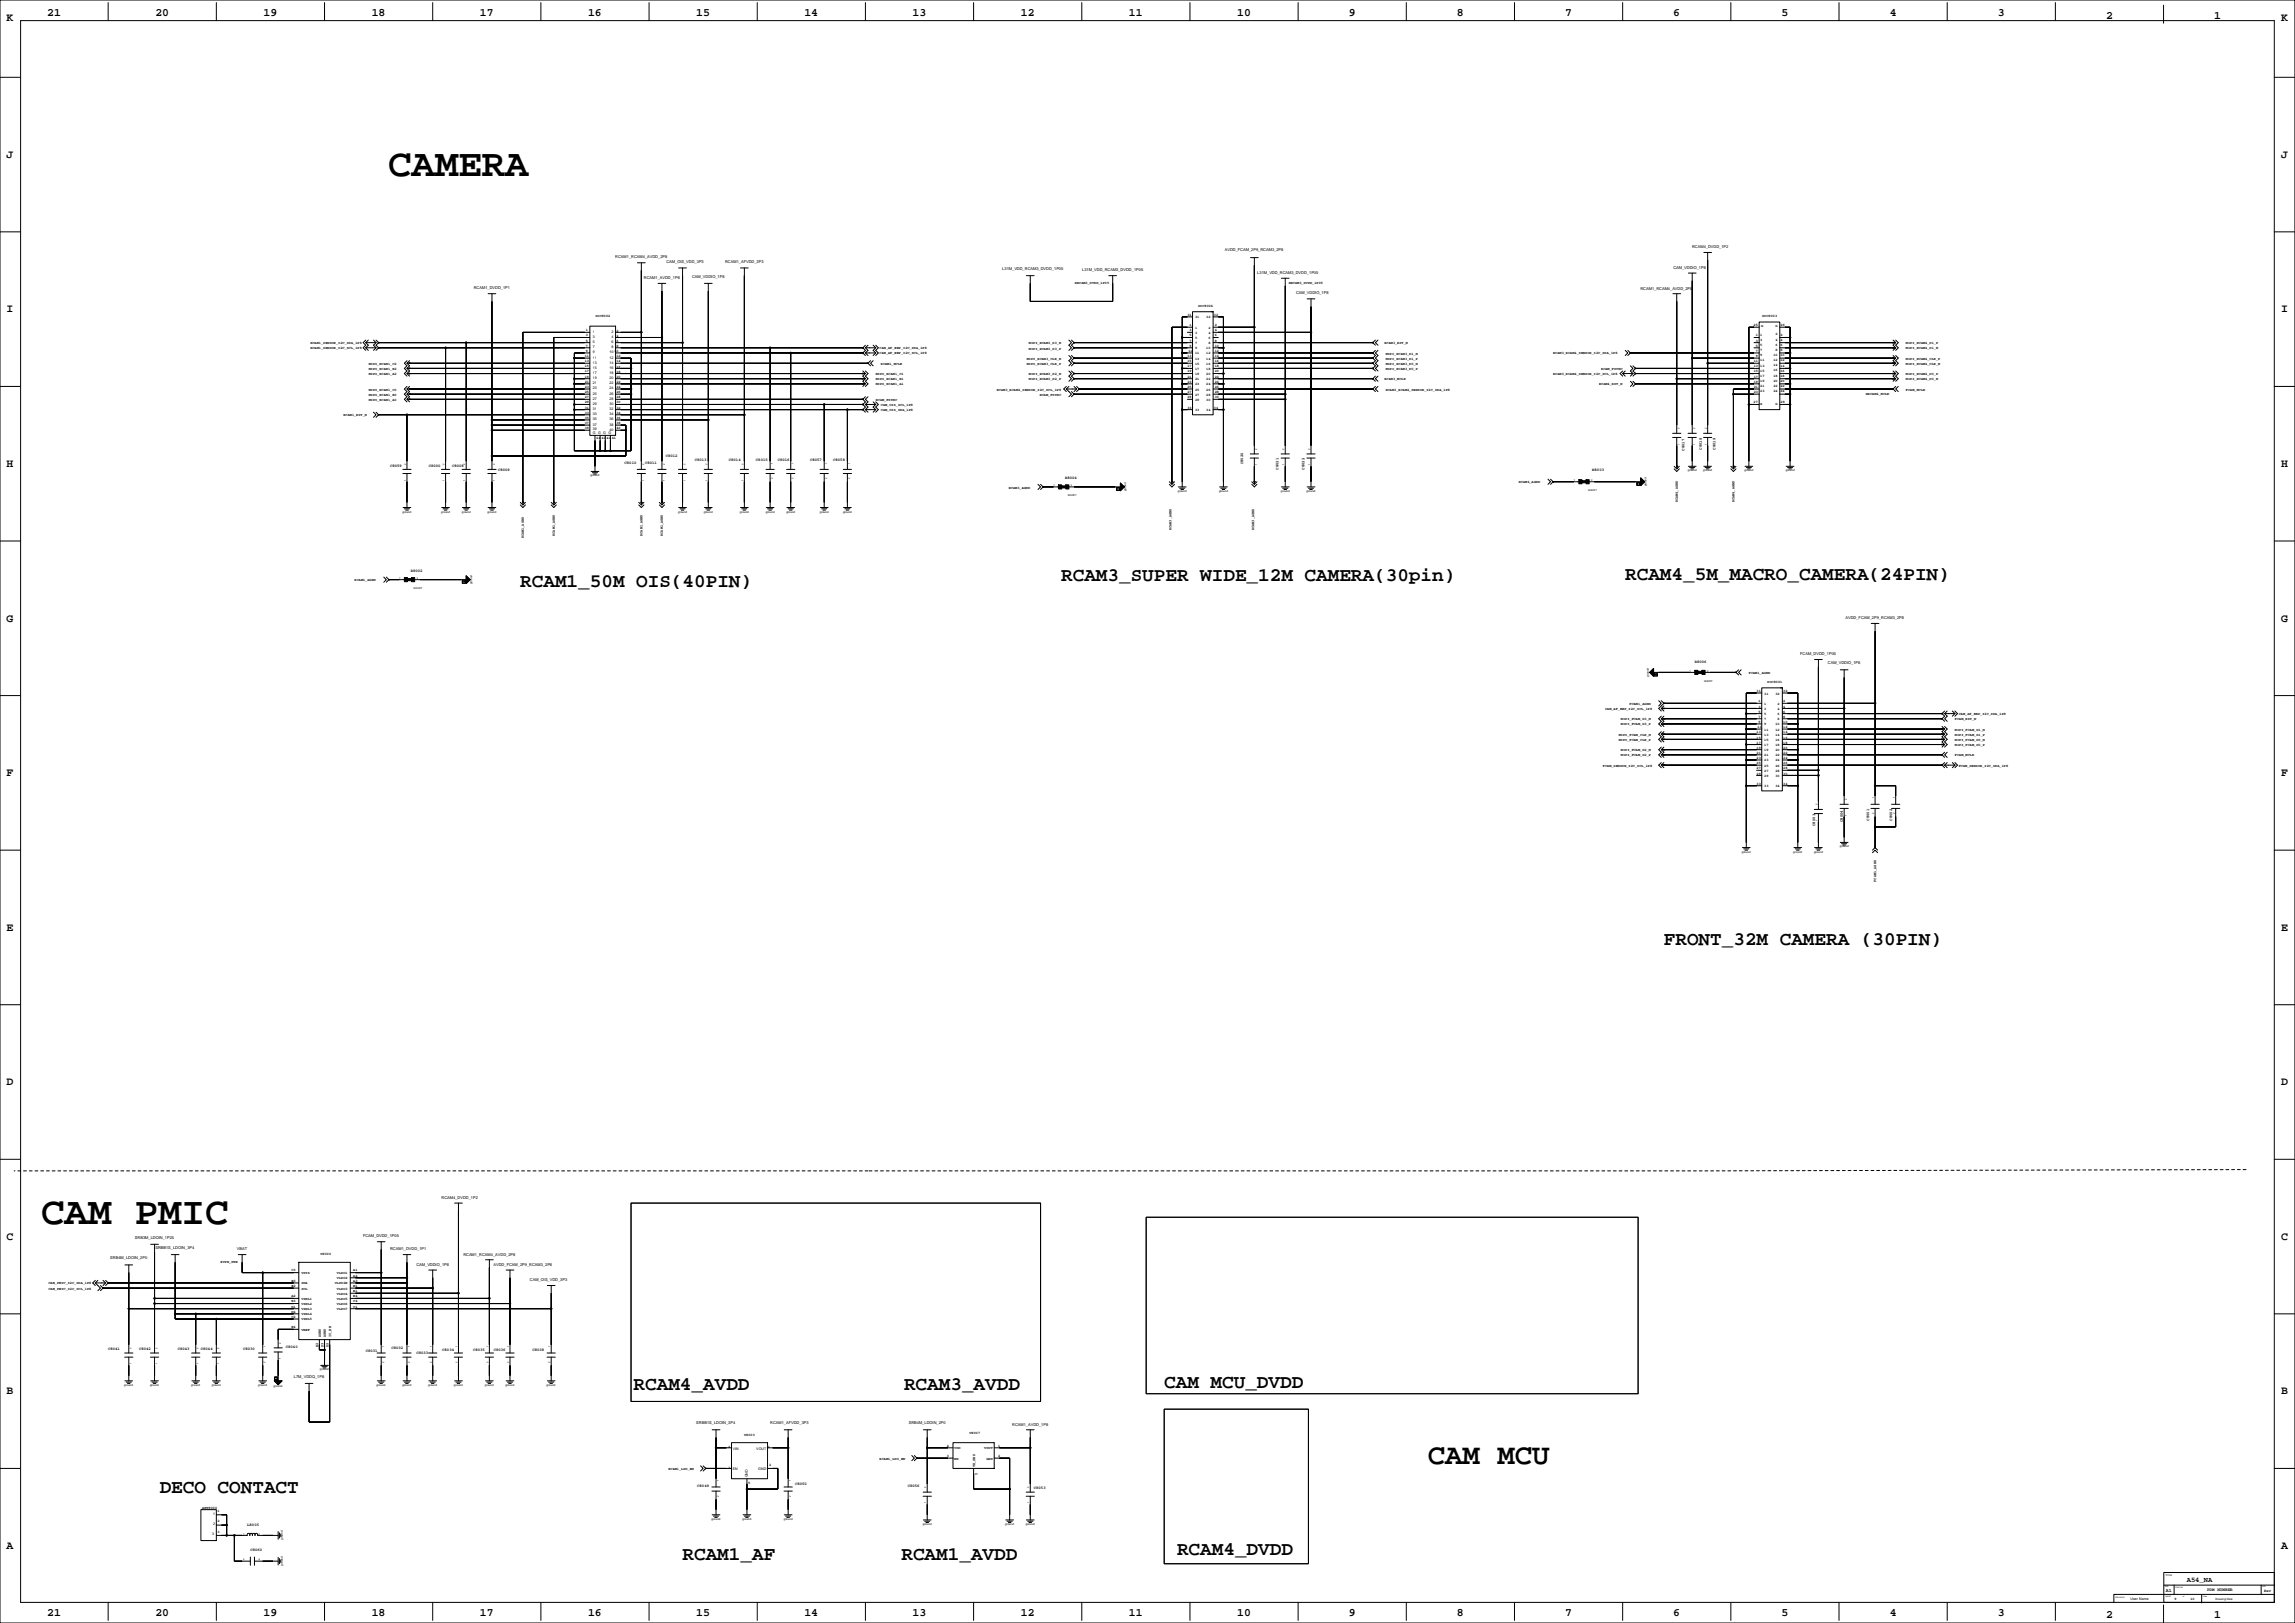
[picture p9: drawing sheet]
<svg xmlns="http://www.w3.org/2000/svg" width="2263mm" height="1600mm" viewBox="0 0 2263 1600" stroke-linecap="round" stroke-linejoin="round" font-family="sans-serif">
<defs><g id="words">
<g font-size="38.5">
<text x="383" y="173">CAMERA</text>
<text x="41" y="1207">CAM PMIC</text>
</g>
<text font-size="28.6" x="1408" y="1443">CAM MCU</text>
<g font-size="19">
<text x="1046" y="573">RCAM3_SUPER WIDE_12M CAMERA(30pin)</text>
<text x="1602" y="572">RCAM4_5M_MACRO_CAMERA(24PIN)</text>
<text x="513" y="578">RCAM1_50M OIS(40PIN)</text>
<text x="1640" y="931">FRONT_32M CAMERA (30PIN)</text>
<text x="1148" y="1368">CAM MCU_DVDD</text>
<text x="625" y="1370">RCAM4_AVDD</text>
<text x="891" y="1370">RCAM3_AVDD</text>
<text x="157" y="1472">DECO CONTACT</text>
<text x="1161" y="1533">RCAM4_DVDD</text>
<text x="673" y="1538">RCAM1_AF</text>
<text x="889" y="1538">RCAM1_AVDD</text>
</g>
<g font-size="11.3">
<text x="47" y="16">21</text>
<text x="153" y="16">20</text>
<text x="260" y="16">19</text>
<text x="367" y="16">18</text>
<text x="473" y="16">17</text>
<text x="580" y="16">16</text>
<text x="686" y="16">15</text>
<text x="793" y="16">14</text>
<text x="900" y="16">13</text>
<text x="1006" y="16">12</text>
<text x="1113" y="16">11</text>
<text x="1220" y="16">10</text>
<text x="1330" y="16">9</text>
<text x="1436" y="16">8</text>
<text x="1543" y="16">7</text>
<text x="1650" y="16">6</text>
<text x="1756" y="16">5</text>
<text x="1863" y="16">4</text>
<text x="1970" y="16">3</text>
<text x="7" y="21">K</text>
<text x="2076" y="18">2</text>
<text x="2183" y="18">1</text>
<text x="2249" y="21">K</text>
<text x="7" y="156">J</text>
<text x="2249" y="156">J</text>
<text x="7" y="308">I</text>
<text x="2249" y="308">I</text>
<text x="7" y="460">H</text>
<text x="2249" y="460">H</text>
<text x="7" y="613">G</text>
<text x="2249" y="613">G</text>
<text x="7" y="765">F</text>
<text x="2249" y="765">F</text>
<text x="7" y="917">E</text>
<text x="2249" y="917">E</text>
<text x="7" y="1070">D</text>
<text x="2249" y="1070">D</text>
<text x="7" y="1222">C</text>
<text x="2249" y="1222">C</text>
<text x="7" y="1374">B</text>
<text x="2249" y="1374">B</text>
<text x="7" y="1527">A</text>
<text x="2249" y="1527">A</text>
<text x="47" y="1593">21</text>
<text x="153" y="1593">20</text>
<text x="260" y="1593">19</text>
<text x="367" y="1593">18</text>
<text x="473" y="1593">17</text>
<text x="580" y="1593">16</text>
<text x="686" y="1593">15</text>
<text x="793" y="1593">14</text>
<text x="900" y="1593">13</text>
<text x="1006" y="1593">12</text>
<text x="1113" y="1593">11</text>
<text x="1220" y="1593">10</text>
<text x="1330" y="1593">9</text>
<text x="1436" y="1593">8</text>
<text x="1543" y="1593">7</text>
<text x="1650" y="1593">6</text>
<text x="1756" y="1593">5</text>
<text x="1863" y="1593">4</text>
<text x="1970" y="1593">3</text>
<text x="2076" y="1595">2</text>
<text x="2183" y="1595">1</text>
</g>
<text font-size="7.1" x="2156" y="1559">A54_NA</text>
<text font-size="4.9" x="2135" y="1569">A1</text>
<text font-size="4.2" x="2176" y="1568">PDM NUMBER</text>
<g font-size="3.9">
<text x="1668" y="244">RCAM4_DVDD_1P2</text>
<text x="1208" y="247">AVDD_FCAM_2P9_RCAM3_2P8</text>
<text x="607" y="255">RCAM1_RCAM4_AVDD_2P8</text>
<text x="657" y="260">CAM_OIS_VDD_3P3</text>
<text x="715" y="260">RCAM1_AFVDD_3P3</text>
<text x="988" y="266">L31M_VDD_RCAM3_DVDD_1P05</text>
<text x="1067" y="268">L31M_VDD_RCAM3_DVDD_1P05</text>
<text x="1650" y="265">CAM_VDDIO_1P8</text>
<text x="635" y="275">RCAM1_AVDD_1P8</text>
<text x="682" y="274">CAM_VDDIO_1P8</text>
<text x="1240" y="271">L31M_VDD_RCAM3_DVDD_1P05</text>
<text x="467" y="285">RCAM1_DVDD_1P1</text>
<text x="1617" y="286">RCAM1_RCAM4_AVDD_2P8</text>
<text x="1278" y="290">CAM_VDDIO_1P8</text>
<text x="1678" y="443" transform="rotate(-90 1678 443)">C8018</text>
<text x="1691" y="443" transform="rotate(-90 1691 443)">C8019</text>
<text x="1661" y="444" transform="rotate(-90 1661 444)">C8017</text>
<text x="656" y="451">C8012</text>
<text x="685" y="455">C8013</text>
<text x="719" y="455">C8014</text>
<text x="745" y="455">C8015</text>
<text x="767" y="455">C8016</text>
<text x="799" y="455">C8057</text>
<text x="822" y="455">C8058</text>
<text x="385" y="460">C8059</text>
<text x="423" y="460">C8000</text>
<text x="446" y="460">C8008</text>
<text x="616" y="457">C8010</text>
<text x="636" y="457">C8011</text>
<text x="1226" y="458" transform="rotate(-90 1226 458)">C8020</text>
<text x="491" y="464">C8009</text>
<text x="1261" y="463" transform="rotate(-90 1261 463)">C8021</text>
<text x="1286" y="463" transform="rotate(-90 1286 463)">C8022</text>
<text x="1570" y="464">R8003</text>
<text x="1050" y="473">R8004</text>
<text x="405" y="564">R8002</text>
<text x="1820" y="610">AVDD_FCAM_2P9_RCAM3_2P8</text>
<text x="1775" y="646">FCAM_DVDD_1P05</text>
<text x="1671" y="654">R8006</text>
<text x="1802" y="655">CAM_VDDIO_1P8</text>
<text x="1843" y="809" transform="rotate(-90 1843 809)">C8001</text>
<text x="1866" y="809" transform="rotate(-90 1866 809)">C8002</text>
<text x="1789" y="814" transform="rotate(-90 1789 814)">C8003</text>
<text x="1817" y="810" transform="rotate(-90 1817 810)">C8004</text>
<text x="435" y="1182">RCAM4_DVDD_1P2</text>
<text x="133" y="1221">SRB3M_LDOIN_1P25</text>
<text x="358" y="1220">FCAM_DVDD_1P05</text>
<text x="153" y="1231">SRBB1S_LDOIN_3P4</text>
<text x="234" y="1233">VBAT</text>
<text x="385" y="1233">RCAM1_DVDD_1P1</text>
<text x="109" y="1241">SRB4M_LDOIN_2P0</text>
<text x="457" y="1238">RCAM1_RCAM4_AVDD_2P8</text>
<text x="411" y="1248">CAM_VDDIO_1P8</text>
<text x="487" y="1248">AVDD_FCAM_2P9_RCAM3_2P8</text>
<text x="522" y="1263">CAM_OIS_VDD_3P3</text>
<text x="107" y="1331">C8041</text>
<text x="137" y="1331">C8042</text>
<text x="175" y="1331">C8043</text>
<text x="198" y="1331">C8044</text>
<text x="240" y="1331">C8030</text>
<text x="282" y="1328">C8040</text>
<text x="386" y="1330">C8032</text>
<text x="436" y="1332">C8034</text>
<text x="467" y="1332">C8035</text>
<text x="487" y="1332">C8036</text>
<text x="525" y="1332">C8038</text>
<text x="361" y="1333">C8031</text>
<text x="411" y="1334">C8033</text>
<text x="290" y="1358">L7M_VDDQ_1P8</text>
<text x="687" y="1404">SRBB1S_LDOIN_3P4</text>
<text x="759" y="1404">RCAM1_AFVDD_3P3</text>
<text x="896" y="1404">SRB4M_LDOIN_2P0</text>
<text x="998" y="1405">RCAM1_AVDD_1P8</text>
<text x="784" y="1464">C8050</text>
<text x="687" y="1466">C8049</text>
<text x="895" y="1465">C8056</text>
<text x="1019" y="1468">C8053</text>
<text x="244" y="1505">L8005</text>
<text x="247" y="1529">C8060</text>
<text x="2232" y="1569">Rev</text>
</g>
<g font-size="3.5">
<text x="1060" y="280">@RCAM3_DVDD_1P05</text>
<text x="1271" y="280">@RCAM3_DVDD_1P05</text>
<text x="1181" y="302">SOC8004</text>
<text x="1171" y="312">31</text>
<text x="1197" y="312">32</text>
<text x="587" y="313">SOC8002</text>
<text x="1178" y="314">31</text>
<text x="1189" y="314">32</text>
<text x="1737" y="313">SOC8003</text>
<text x="1173" y="321">1</text>
<text x="1198" y="321">2</text>
<text x="1729" y="321">25</text>
<text x="1736" y="323">G</text>
<text x="1751" y="323">G</text>
<text x="1756" y="321">26</text>
<text x="578" y="327">1</text>
<text x="585" y="328">1</text>
<text x="603" y="328">2</text>
<text x="608" y="327">2</text>
<text x="1173" y="327">3</text>
<text x="1178" y="329">3</text>
<text x="1178" y="324">1</text>
<text x="1191" y="329">4</text>
<text x="1191" y="324">2</text>
<text x="1198" y="327">4</text>
<text x="578" y="332">3</text>
<text x="585" y="333">3</text>
<text x="603" y="333">4</text>
<text x="608" y="332">4</text>
<text x="1173" y="332">5</text>
<text x="1178" y="334">5</text>
<text x="1191" y="334">6</text>
<text x="1198" y="332">6</text>
<text x="1731" y="332">1</text>
<text x="1735" y="336">3</text>
<text x="1735" y="331">1</text>
<text x="1751" y="331">2</text>
<text x="1751" y="336">4</text>
<text x="1755" y="331">2</text>
<text x="1755" y="336">4</text>
<text x="306" y="339">RCAM1_SENSOR_I2C_SDA_1P8</text>
<text x="578" y="337">5</text>
<text x="578" y="342">7</text>
<text x="585" y="338">5</text>
<text x="603" y="338">6</text>
<text x="608" y="337">6</text>
<text x="1014" y="340">MIPI_RCAM3_D3_N</text>
<text x="1173" y="342">9</text>
<text x="1173" y="337">7</text>
<text x="1178" y="339">7</text>
<text x="1191" y="339">8</text>
<text x="1198" y="342">10</text>
<text x="1198" y="337">8</text>
<text x="1365" y="340">RCAM3_RST_N</text>
<text x="1731" y="337">3</text>
<text x="1731" y="342">5</text>
<text x="1735" y="341">5</text>
<text x="1751" y="341">6</text>
<text x="1755" y="341">6</text>
<text x="1879" y="339">MIPI_RCAM4_D1_P</text>
<text x="306" y="344">RCAM1_SENSOR_I2C_SCL_1P8</text>
<text x="578" y="347">9</text>
<text x="585" y="343">7</text>
<text x="603" y="343">8</text>
<text x="606" y="347">10</text>
<text x="608" y="342">8</text>
<text x="867" y="344">CAM_AF_EEP_I2C_SDA_1P8</text>
<text x="1014" y="345">MIPI_RCAM3_D3_P</text>
<text x="1172" y="347">11</text>
<text x="1178" y="344">9</text>
<text x="1189" y="344">10</text>
<text x="1198" y="347">12</text>
<text x="1731" y="347">7</text>
<text x="1735" y="346">7</text>
<text x="1751" y="346">8</text>
<text x="1755" y="346">8</text>
<text x="1879" y="344">MIPI_RCAM4_D1_N</text>
<text x="576" y="352">11</text>
<text x="585" y="353">11</text>
<text x="585" y="348">9</text>
<text x="601" y="353">12</text>
<text x="601" y="348">10</text>
<text x="608" y="352">12</text>
<text x="867" y="349">CAM_AF_EEP_I2C_SCL_1P8</text>
<text x="1171" y="352">13</text>
<text x="1178" y="349">11</text>
<text x="1189" y="349">12</text>
<text x="1198" y="352">14</text>
<text x="1366" y="350">MIPI_RCAM3_D1_N</text>
<text x="1531" y="349">RCAM3_RCAM4_SENSOR_I2C_SDA_1P8</text>
<text x="1731" y="352">9</text>
<text x="1735" y="351">9</text>
<text x="1748" y="351">10</text>
<text x="1755" y="351">10</text>
<text x="364" y="360">MIPI_RCAM1_C2</text>
<text x="576" y="357">13</text>
<text x="585" y="359">13</text>
<text x="601" y="359">14</text>
<text x="608" y="357">14</text>
<text x="868" y="360">RCAM1_MCLK</text>
<text x="1012" y="360">MIPI_RCAM3_CLK_P</text>
<text x="1012" y="355">MIPI_RCAM3_CLK_N</text>
<text x="1171" y="357">15</text>
<text x="1178" y="354">13</text>
<text x="1178" y="360">15</text>
<text x="1189" y="354">14</text>
<text x="1189" y="360">16</text>
<text x="1198" y="357">16</text>
<text x="1366" y="355">MIPI_RCAM3_D1_P</text>
<text x="1366" y="360">MIPI_RCAM3_D0_N</text>
<text x="1729" y="357">11</text>
<text x="1735" y="356">11</text>
<text x="1748" y="356">12</text>
<text x="1755" y="356">12</text>
<text x="1879" y="360">MIPI_RCAM4_CLK_N</text>
<text x="1879" y="354">MIPI_RCAM4_CLK_P</text>
<text x="364" y="365">MIPI_RCAM1_B2</text>
<text x="576" y="362">15</text>
<text x="585" y="364">15</text>
<text x="601" y="364">16</text>
<text x="608" y="362">16</text>
<text x="1171" y="362">17</text>
<text x="1178" y="365">17</text>
<text x="1189" y="365">18</text>
<text x="1198" y="362">18</text>
<text x="1366" y="365">MIPI_RCAM3_D0_P</text>
<text x="1579" y="365">RCAM_FSYNC</text>
<text x="1729" y="362">13</text>
<text x="1735" y="361">13</text>
<text x="1748" y="361">14</text>
<text x="1755" y="361">14</text>
<text x="364" y="370">MIPI_RCAM1_A2</text>
<text x="576" y="367">17</text>
<text x="585" y="369">17</text>
<text x="601" y="369">18</text>
<text x="608" y="367">18</text>
<text x="863" y="370">MIPI_RCAM1_C1</text>
<text x="1014" y="370">MIPI_RCAM3_D2_N</text>
<text x="1171" y="367">19</text>
<text x="1178" y="370">19</text>
<text x="1189" y="370">20</text>
<text x="1198" y="367">20</text>
<text x="1531" y="370">RCAM3_RCAM4_SENSOR_I2C_SCL_1P8</text>
<text x="1729" y="367">15</text>
<text x="1735" y="371">17</text>
<text x="1735" y="366">15</text>
<text x="1748" y="366">16</text>
<text x="1748" y="371">18</text>
<text x="1755" y="371">18</text>
<text x="1755" y="366">16</text>
<text x="1879" y="370">MIPI_RCAM4_D0_P</text>
<text x="576" y="377">21</text>
<text x="576" y="372">19</text>
<text x="585" y="374">19</text>
<text x="601" y="374">20</text>
<text x="608" y="377">22</text>
<text x="608" y="372">20</text>
<text x="863" y="375">MIPI_RCAM1_B1</text>
<text x="1014" y="375">MIPI_RCAM3_D2_P</text>
<text x="1171" y="377">23</text>
<text x="1171" y="372">21</text>
<text x="1178" y="375">21</text>
<text x="1189" y="375">22</text>
<text x="1198" y="377">24</text>
<text x="1198" y="372">22</text>
<text x="1365" y="375">RCAM3_MCLK</text>
<text x="1729" y="377">19</text>
<text x="1729" y="372">17</text>
<text x="1735" y="377">19</text>
<text x="1748" y="376">20</text>
<text x="1755" y="377">20</text>
<text x="1879" y="375">MIPI_RCAM4_D0_N</text>
<text x="576" y="382">23</text>
<text x="585" y="384">23</text>
<text x="585" y="379">21</text>
<text x="601" y="384">24</text>
<text x="601" y="379">22</text>
<text x="608" y="382">24</text>
<text x="863" y="380">MIPI_RCAM1_A1</text>
<text x="1171" y="382">25</text>
<text x="1178" y="380">23</text>
<text x="1189" y="380">24</text>
<text x="1198" y="382">26</text>
<text x="1577" y="380">RCAM4_RST_N</text>
<text x="1729" y="382">21</text>
<text x="1735" y="382">21</text>
<text x="1748" y="381">22</text>
<text x="1755" y="382">22</text>
<text x="364" y="385">MIPI_RCAM1_C0</text>
<text x="576" y="387">25</text>
<text x="585" y="389">25</text>
<text x="601" y="389">26</text>
<text x="608" y="387">26</text>
<text x="983" y="385">RCAM3_RCAM4_SENSOR_I2C_SCL_1P8</text>
<text x="1171" y="387">27</text>
<text x="1178" y="385">25</text>
<text x="1189" y="385">26</text>
<text x="1198" y="387">28</text>
<text x="1366" y="385">RCAM3_RCAM4_SENSOR_I2C_SDA_1P8</text>
<text x="1729" y="387">23</text>
<text x="1735" y="387">23</text>
<text x="1748" y="386">24</text>
<text x="1755" y="387">24</text>
<text x="1840" y="390">@RCAM4_MCLK</text>
<text x="1879" y="385">FCAM_MCLK</text>
<text x="364" y="395">MIPI_RCAM1_A0</text>
<text x="364" y="390">MIPI_RCAM1_B0</text>
<text x="576" y="393">27</text>
<text x="585" y="394">27</text>
<text x="601" y="394">28</text>
<text x="608" y="393">28</text>
<text x="863" y="395">RCAM_FSYNC</text>
<text x="1025" y="390">RCAM_FSYNC</text>
<text x="1171" y="393">29</text>
<text x="1178" y="390">27</text>
<text x="1178" y="395">29</text>
<text x="1189" y="390">28</text>
<text x="1189" y="395">30</text>
<text x="1198" y="393">30</text>
<text x="576" y="398">29</text>
<text x="585" y="399">29</text>
<text x="601" y="399">30</text>
<text x="608" y="398">30</text>
<text x="868" y="400">CAM_OIS_SCL_1P8</text>
<text x="1729" y="398">27</text>
<text x="1735" y="399">G</text>
<text x="1751" y="399">G</text>
<text x="1756" y="398">28</text>
<text x="576" y="403">31</text>
<text x="576" y="408">33</text>
<text x="585" y="404">31</text>
<text x="601" y="404">32</text>
<text x="608" y="408">34</text>
<text x="608" y="403">32</text>
<text x="868" y="405">CAM_OIS_SDA_1P8</text>
<text x="1171" y="403">33</text>
<text x="1178" y="405">33</text>
<text x="1189" y="405">34</text>
<text x="1197" y="403">34</text>
<text x="339" y="410">RCAM1_RST_N</text>
<text x="576" y="413">35</text>
<text x="585" y="409">33</text>
<text x="601" y="409">34</text>
<text x="608" y="413">36</text>
<text x="576" y="418">37</text>
<text x="585" y="419">37</text>
<text x="585" y="414">35</text>
<text x="601" y="414">36</text>
<text x="601" y="419">38</text>
<text x="608" y="418">38</text>
<text x="576" y="423">39</text>
<text x="585" y="424">39</text>
<text x="601" y="425">40</text>
<text x="608" y="423">40</text>
<text x="585" y="428">G G G G</text>
<text x="588" y="433">44</text>
<text x="593" y="433">43</text>
<text x="598" y="433">42</text>
<text x="603" y="433">41</text>
<text x="1497" y="476">RCAM4_AGND</text>
<text x="995" y="482">RCAM3_AGND</text>
<text x="1654" y="495" transform="rotate(-90 1654 495)">RCAM4_AGND</text>
<text x="1710" y="495" transform="rotate(-90 1710 495)">RCAM4_AGND</text>
<text x="1155" y="523" transform="rotate(-90 1155 523)">RCAM3_AGND</text>
<text x="1236" y="523" transform="rotate(-90 1236 523)">RCAM3_AGND</text>
<text x="516" y="531" transform="rotate(-90 516 531)">RCAM1_AGND</text>
<text x="547" y="528" transform="rotate(-90 547 528)">RCAM1_AGND</text>
<text x="633" y="528" transform="rotate(-90 633 528)">RCAM1_AGND</text>
<text x="654" y="528" transform="rotate(-90 654 528)">RCAM1_AGND</text>
<text x="350" y="573">RCAM1_AGND</text>
<text x="1724" y="664">FCAM1_AGND</text>
<text x="1742" y="673">SOC8001</text>
<text x="1732" y="682">31</text>
<text x="1758" y="682">32</text>
<text x="1740" y="685">31</text>
<text x="1751" y="685">32</text>
<text x="1607" y="695">FCAM1_AGND</text>
<text x="1734" y="692">1</text>
<text x="1740" y="695">1</text>
<text x="1753" y="695">2</text>
<text x="1758" y="692">2</text>
<text x="1582" y="700">CAM_AF_EEP_I2C_SCL_1P8</text>
<text x="1734" y="698">3</text>
<text x="1740" y="700">3</text>
<text x="1753" y="700">4</text>
<text x="1758" y="698">4</text>
<text x="1734" y="708">7</text>
<text x="1734" y="703">5</text>
<text x="1740" y="705">5</text>
<text x="1753" y="705">6</text>
<text x="1758" y="708">8</text>
<text x="1758" y="703">6</text>
<text x="1931" y="705">CAM_AF_EEP_I2C_SDA_1P8</text>
<text x="1598" y="710">MIPI_FCAM_D3_N</text>
<text x="1734" y="713">9</text>
<text x="1740" y="710">7</text>
<text x="1753" y="710">8</text>
<text x="1758" y="713">10</text>
<text x="1927" y="710">FCAM_RST_N</text>
<text x="1598" y="715">MIPI_FCAM_D3_P</text>
<text x="1733" y="718">11</text>
<text x="1740" y="715">9</text>
<text x="1751" y="715">10</text>
<text x="1758" y="718">12</text>
<text x="1596" y="725">MIPI_FCAM_CLK_N</text>
<text x="1732" y="723">13</text>
<text x="1740" y="725">13</text>
<text x="1740" y="720">11</text>
<text x="1751" y="720">12</text>
<text x="1751" y="725">14</text>
<text x="1758" y="723">14</text>
<text x="1927" y="720">MIPI_FCAM_D1_N</text>
<text x="1927" y="725">MIPI_FCAM_D1_P</text>
<text x="1596" y="730">MIPI_FCAM_CLK_P</text>
<text x="1732" y="728">15</text>
<text x="1740" y="730">15</text>
<text x="1751" y="730">16</text>
<text x="1758" y="728">16</text>
<text x="1927" y="730">MIPI_FCAM_D0_N</text>
<text x="1732" y="733">17</text>
<text x="1740" y="735">17</text>
<text x="1751" y="735">18</text>
<text x="1758" y="733">18</text>
<text x="1927" y="735">MIPI_FCAM_D0_P</text>
<text x="1598" y="740">MIPI_FCAM_D2_N</text>
<text x="1732" y="738">19</text>
<text x="1732" y="743">21</text>
<text x="1740" y="740">19</text>
<text x="1751" y="740">20</text>
<text x="1758" y="743">22</text>
<text x="1758" y="738">20</text>
<text x="1598" y="746">MIPI_FCAM_D2_P</text>
<text x="1732" y="748">23</text>
<text x="1740" y="746">21</text>
<text x="1751" y="746">22</text>
<text x="1758" y="748">24</text>
<text x="1927" y="746">FCAM_MCLK</text>
<text x="1580" y="756">FCAM_SENSOR_I2C_SCL_1P8</text>
<text x="1732" y="753">25</text>
<text x="1740" y="751">23</text>
<text x="1740" y="756">25</text>
<text x="1751" y="751">24</text>
<text x="1751" y="756">26</text>
<text x="1758" y="753">26</text>
<text x="1931" y="756">FCAM_SENSOR_I2C_SDA_1P8</text>
<text x="1732" y="758">27</text>
<text x="1740" y="761">27</text>
<text x="1751" y="761">28</text>
<text x="1758" y="758">28</text>
<text x="1732" y="764">29</text>
<text x="1740" y="766">29</text>
<text x="1751" y="766">30</text>
<text x="1758" y="764">30</text>
<text x="1732" y="774">33</text>
<text x="1758" y="774">34</text>
<text x="1740" y="776">33</text>
<text x="1751" y="776">34</text>
<text x="1850" y="869" transform="rotate(-90 1850 869)">FCAM1_AGND</text>
<text x="316" y="1237">U8000</text>
<text x="218" y="1245">@VPH_PWR</text>
<text x="287" y="1253">C3</text>
<text x="348" y="1253">A1</text>
<text x="297" y="1256">VSYS</text>
<text x="332" y="1256">VLDO1</text>
<text x="348" y="1258">A4</text>
<text x="287" y="1264">E3</text>
<text x="332" y="1261">VLDO2</text>
<text x="348" y="1264">A3</text>
<text x="48" y="1271">CAM_PMIC_I2C_SCL_1P8</text>
<text x="48" y="1266">CAM_PMIC_I2C_SDA_1P8</text>
<text x="287" y="1269">E2</text>
<text x="297" y="1266">SDA</text>
<text x="297" y="1271">SCL</text>
<text x="330" y="1266">VLDO2R</text>
<text x="332" y="1271">VLDO3</text>
<text x="348" y="1269">E1</text>
<text x="332" y="1276">VLDO4</text>
<text x="348" y="1274">B1</text>
<text x="287" y="1279">A2</text>
<text x="287" y="1284">B3</text>
<text x="297" y="1281">VINL1</text>
<text x="332" y="1281">VLDO5</text>
<text x="348" y="1279">E4</text>
<text x="348" y="1284">C4</text>
<text x="287" y="1289">D1</text>
<text x="297" y="1286">VINL2</text>
<text x="332" y="1286">VLDO6</text>
<text x="348" y="1289">C1</text>
<text x="287" y="1294">D4</text>
<text x="297" y="1291">VINL3</text>
<text x="332" y="1291">VLDO7</text>
<text x="287" y="1299">C2</text>
<text x="297" y="1302">VINL5</text>
<text x="297" y="1297">VINL4</text>
<text x="287" y="1309">B4</text>
<text x="297" y="1312">VREF</text>
<text x="316" y="1318" transform="rotate(-90 316 1318)">AGND</text>
<text x="321" y="1318" transform="rotate(-90 321 1318)">AGND</text>
<text x="326" y="1318" transform="rotate(-90 326 1318)">IC_EN</text>
<text x="314" y="1328" transform="rotate(-90 314 1328)">B2</text>
<text x="319" y="1328" transform="rotate(-90 319 1328)">D3</text>
<text x="324" y="1328" transform="rotate(-90 324 1328)">D2</text>
<text x="734" y="1416">U8003</text>
<text x="956" y="1413">U8007</text>
<text x="718" y="1427">4</text>
<text x="757" y="1427">1</text>
<text x="933" y="1426">4</text>
<text x="984" y="1426">1</text>
<text x="722" y="1429">VIN</text>
<text x="746" y="1429">VOUT</text>
<text x="941" y="1429">VDD</text>
<text x="970" y="1429">VOUT</text>
<text x="867" y="1439">RCAM1_LDO_EN</text>
<text x="933" y="1436">3</text>
<text x="941" y="1439">EN</text>
<text x="973" y="1439">GND</text>
<text x="984" y="1436">2</text>
<text x="758" y="1445">2</text>
<text x="659" y="1449">RCAM1_LDO_EN</text>
<text x="718" y="1448">3</text>
<text x="722" y="1449">EN</text>
<text x="748" y="1449">GND</text>
<text x="961" y="1446" transform="rotate(-90 961 1446)">TH_GND</text>
<text x="737" y="1456" transform="rotate(-90 737 1456)">GND</text>
<text x="964" y="1454" transform="rotate(-90 964 1454)">5</text>
<text x="738" y="1463">5</text>
<text x="199" y="1487">ANT8000</text>
<text x="210" y="1493">1</text>
<text x="214" y="1491">1</text>
<text x="210" y="1503">2</text>
<text x="214" y="1501">2</text>
<text x="214" y="1511">3</text>
<text x="209" y="1513">3</text>
<text x="2101" y="1577">User Name</text>
<text x="2144" y="1577">9</text>
<text x="2160" y="1577">10</text>
</g>
<g font-size="2.8">
<text x="1664" y="465">ground</text>
<text x="1679" y="465">ground</text>
<text x="1720" y="465">ground</text>
<text x="1761" y="465">ground</text>
<text x="582" y="470">ground</text>
<text x="1623" y="479" transform="rotate(-90 1623 479)">ground</text>
<text x="1110" y="484" transform="rotate(-90 1110 484)">ground</text>
<text x="1161" y="485">ground</text>
<text x="1202" y="485">ground</text>
<text x="1263" y="485">ground</text>
<text x="1288" y="485">ground</text>
<text x="397" y="505">ground</text>
<text x="435" y="505">ground</text>
<text x="455" y="505">ground</text>
<text x="481" y="505">ground</text>
<text x="669" y="505">ground</text>
<text x="694" y="505">ground</text>
<text x="730" y="505">ground</text>
<text x="755" y="505">ground</text>
<text x="775" y="505">ground</text>
<text x="808" y="505">ground</text>
<text x="831" y="505">ground</text>
<text x="465" y="576" transform="rotate(-90 465 576)">ground</text>
<text x="1626" y="667" transform="rotate(-90 1626 667)">ground</text>
<text x="1814" y="835">ground</text>
<text x="1717" y="840">ground</text>
<text x="1768" y="840">ground</text>
<text x="1789" y="840">ground</text>
<text x="315" y="1351">ground</text>
<text x="123" y="1366">ground</text>
<text x="148" y="1366">ground</text>
<text x="189" y="1366">ground</text>
<text x="209" y="1366">ground</text>
<text x="255" y="1366">ground</text>
<text x="270" y="1367">ground</text>
<text x="371" y="1366">ground</text>
<text x="397" y="1366">ground</text>
<text x="422" y="1366">ground</text>
<text x="448" y="1366">ground</text>
<text x="478" y="1366">ground</text>
<text x="498" y="1366">ground</text>
<text x="539" y="1366">ground</text>
<text x="702" y="1498">ground</text>
<text x="732" y="1498">ground</text>
<text x="773" y="1498">ground</text>
<text x="910" y="1503">ground</text>
<text x="991" y="1503">ground</text>
<text x="1011" y="1503">ground</text>
<text x="279" y="1518" transform="rotate(-90 279 1518)">ground</text>
<text x="279" y="1543" transform="rotate(-90 279 1543)">ground</text>
<text x="2184" y="1577">Drawing Date</text>
</g>
<g font-size="2.5">
<text x="1656" y="423" transform="rotate(-90 1656 423)">2</text>
<text x="1671" y="423" transform="rotate(-90 1671 423)">2</text>
<text x="1683" y="423" transform="rotate(-90 1683 423)">2</text>
<text x="1239" y="443" transform="rotate(-90 1239 443)">2</text>
<text x="1266" y="443" transform="rotate(-90 1266 443)">2</text>
<text x="1292" y="443" transform="rotate(-90 1292 443)">2</text>
<text x="1656" y="438" transform="rotate(-90 1656 438)">1</text>
<text x="1671" y="438" transform="rotate(-90 1671 438)">1</text>
<text x="1683" y="438" transform="rotate(-90 1683 438)">1</text>
<text x="400" y="459" transform="rotate(-90 400 459)">2</text>
<text x="438" y="459" transform="rotate(-90 438 459)">2</text>
<text x="459" y="459" transform="rotate(-90 459 459)">2</text>
<text x="488" y="459" transform="rotate(-90 488 459)">2</text>
<text x="635" y="459" transform="rotate(-90 635 459)">2</text>
<text x="655" y="459" transform="rotate(-90 655 459)">2</text>
<text x="676" y="459" transform="rotate(-90 676 459)">2</text>
<text x="697" y="459" transform="rotate(-90 697 459)">2</text>
<text x="733" y="459" transform="rotate(-90 733 459)">2</text>
<text x="762" y="457" transform="rotate(-90 762 457)">1</text>
<text x="782" y="457" transform="rotate(-90 782 457)">1</text>
<text x="815" y="457" transform="rotate(-90 815 457)">1</text>
<text x="838" y="457" transform="rotate(-90 838 457)">1</text>
<text x="1239" y="459" transform="rotate(-90 1239 459)">1</text>
<text x="1266" y="459" transform="rotate(-90 1266 459)">1</text>
<text x="1292" y="459" transform="rotate(-90 1292 459)">1</text>
<text x="400" y="474" transform="rotate(-90 400 474)">1</text>
<text x="438" y="474" transform="rotate(-90 438 474)">1</text>
<text x="459" y="474" transform="rotate(-90 459 474)">1</text>
<text x="488" y="474" transform="rotate(-90 488 474)">1</text>
<text x="635" y="474" transform="rotate(-90 635 474)">1</text>
<text x="655" y="474" transform="rotate(-90 655 474)">1</text>
<text x="676" y="474" transform="rotate(-90 676 474)">1</text>
<text x="697" y="474" transform="rotate(-90 697 474)">1</text>
<text x="733" y="474" transform="rotate(-90 733 474)">1</text>
<text x="762" y="472" transform="rotate(-90 762 472)">2</text>
<text x="782" y="472" transform="rotate(-90 782 472)">2</text>
<text x="815" y="472" transform="rotate(-90 815 472)">2</text>
<text x="838" y="472" transform="rotate(-90 838 472)">2</text>
<text x="1039" y="479">1</text>
<text x="1056" y="479">2</text>
<text x="1552" y="474">1</text>
<text x="1569" y="474">2</text>
<text x="1566" y="484">SHORT</text>
<text x="1053" y="489">SHORT</text>
<text x="394" y="571">1</text>
<text x="411" y="571">2</text>
<text x="408" y="581">SHORT</text>
<text x="1666" y="662">1</text>
<text x="1683" y="662">2</text>
<text x="1680" y="672">SHORT</text>
<text x="1821" y="789" transform="rotate(-90 1821 789)">2</text>
<text x="1848" y="787" transform="rotate(-90 1848 787)">1</text>
<text x="1868" y="787" transform="rotate(-90 1868 787)">1</text>
<text x="1792" y="794" transform="rotate(-90 1792 794)">2</text>
<text x="1821" y="804" transform="rotate(-90 1821 804)">1</text>
<text x="1848" y="802" transform="rotate(-90 1848 802)">2</text>
<text x="1868" y="802" transform="rotate(-90 1868 802)">2</text>
<text x="1792" y="809" transform="rotate(-90 1792 809)">1</text>
<text x="277" y="1325" transform="rotate(-90 277 1325)">2</text>
<text x="130" y="1330" transform="rotate(-90 130 1330)">2</text>
<text x="155" y="1330" transform="rotate(-90 155 1330)">2</text>
<text x="196" y="1330" transform="rotate(-90 196 1330)">2</text>
<text x="216" y="1330" transform="rotate(-90 216 1330)">2</text>
<text x="262" y="1328" transform="rotate(-90 262 1328)">1</text>
<text x="379" y="1328" transform="rotate(-90 379 1328)">1</text>
<text x="404" y="1328" transform="rotate(-90 404 1328)">1</text>
<text x="426" y="1328" transform="rotate(-90 426 1328)">1</text>
<text x="451" y="1328" transform="rotate(-90 451 1328)">1</text>
<text x="482" y="1328" transform="rotate(-90 482 1328)">1</text>
<text x="502" y="1328" transform="rotate(-90 502 1328)">1</text>
<text x="543" y="1328" transform="rotate(-90 543 1328)">1</text>
<text x="262" y="1343" transform="rotate(-90 262 1343)">2</text>
<text x="277" y="1340" transform="rotate(-90 277 1340)">1</text>
<text x="379" y="1343" transform="rotate(-90 379 1343)">2</text>
<text x="404" y="1343" transform="rotate(-90 404 1343)">2</text>
<text x="426" y="1343" transform="rotate(-90 426 1343)">2</text>
<text x="451" y="1343" transform="rotate(-90 451 1343)">2</text>
<text x="482" y="1343" transform="rotate(-90 482 1343)">2</text>
<text x="502" y="1343" transform="rotate(-90 502 1343)">2</text>
<text x="543" y="1343" transform="rotate(-90 543 1343)">2</text>
<text x="130" y="1345" transform="rotate(-90 130 1345)">1</text>
<text x="155" y="1345" transform="rotate(-90 155 1345)">1</text>
<text x="196" y="1345" transform="rotate(-90 196 1345)">1</text>
<text x="216" y="1345" transform="rotate(-90 216 1345)">1</text>
<text x="709" y="1460" transform="rotate(-90 709 1460)">1</text>
<text x="780" y="1460" transform="rotate(-90 780 1460)">1</text>
<text x="913" y="1467" transform="rotate(-90 913 1467)">2</text>
<text x="1015" y="1467" transform="rotate(-90 1015 1467)">2</text>
<text x="709" y="1475" transform="rotate(-90 709 1475)">2</text>
<text x="780" y="1475" transform="rotate(-90 780 1475)">2</text>
<text x="913" y="1482" transform="rotate(-90 913 1482)">1</text>
<text x="1015" y="1482" transform="rotate(-90 1015 1482)">1</text>
<text x="240" y="1513">1</text>
<text x="255" y="1513">2</text>
<text x="240" y="1538">1</text>
<text x="255" y="1538">2</text>
<text x="2135" y="1554">TITLE</text>
</g>
<g font-size="1.8">
<text x="2134" y="1565">SIZE</text>
<text x="2145" y="1565">DWG NO</text>
<text x="2231" y="1565">REV</text>
<text x="2086" y="1575">DRAWN BY</text>
<text x="2135" y="1574">SHEET</text>
<text x="2152" y="1574">of</text>
<text x="2172" y="1574">Date</text>
</g>
<g font-size=".4">
<text x="1684" y="257">.</text>
<text x="1237" y="262">.</text>
<text x="632" y="267">.</text>
<text x="673" y="272">.</text>
<text x="734" y="272">.</text>
<text x="1016" y="279">.</text>
<text x="1097" y="279">.</text>
<text x="1267" y="282">.</text>
<text x="1668" y="277">.</text>
<text x="653" y="287">.</text>
<text x="698" y="287">.</text>
<text x="485" y="297">.</text>
<text x="1653" y="297">.</text>
<text x="1292" y="302">.</text>
<text x="373" y="338">.</text>
<text x="1059" y="338">.</text>
<text x="1353" y="338">.</text>
<text x="1866" y="338">.</text>
<text x="373" y="343">.</text>
<text x="851" y="343">.</text>
<text x="1059" y="343">.</text>
<text x="1866" y="343">.</text>
<text x="851" y="348">.</text>
<text x="1059" y="353">.</text>
<text x="1353" y="353">.</text>
<text x="1353" y="348">.</text>
<text x="1607" y="348">.</text>
<text x="1866" y="353">.</text>
<text x="404" y="358">.</text>
<text x="856" y="358">.</text>
<text x="1059" y="358">.</text>
<text x="1353" y="358">.</text>
<text x="1866" y="358">.</text>
<text x="404" y="363">.</text>
<text x="1353" y="363">.</text>
<text x="1612" y="363">.</text>
<text x="404" y="368">.</text>
<text x="851" y="368">.</text>
<text x="1059" y="368">.</text>
<text x="1612" y="368">.</text>
<text x="1866" y="368">.</text>
<text x="851" y="373">.</text>
<text x="1059" y="373">.</text>
<text x="1353" y="373">.</text>
<text x="1866" y="373">.</text>
<text x="404" y="384">.</text>
<text x="851" y="378">.</text>
<text x="1064" y="384">.</text>
<text x="1353" y="384">.</text>
<text x="1612" y="378">.</text>
<text x="1866" y="384">.</text>
<text x="404" y="389">.</text>
<text x="1059" y="389">.</text>
<text x="404" y="394">.</text>
<text x="851" y="394">.</text>
<text x="851" y="399">.</text>
<text x="851" y="404">.</text>
<text x="373" y="409">.</text>
<text x="1668" y="455">.</text>
<text x="1684" y="455">.</text>
<text x="1724" y="455">.</text>
<text x="1765" y="455">.</text>
<text x="587" y="460">.</text>
<text x="1653" y="460" transform="rotate(-90 1653 460)">.</text>
<text x="1709" y="460" transform="rotate(-90 1709 460)">.</text>
<text x="1156" y="475" transform="rotate(-90 1156 475)">.</text>
<text x="1165" y="475">.</text>
<text x="1206" y="475">.</text>
<text x="1237" y="475" transform="rotate(-90 1237 475)">.</text>
<text x="1267" y="475">.</text>
<text x="1292" y="475">.</text>
<text x="1531" y="475">.</text>
<text x="1613" y="475" transform="rotate(-90 1613 475)">.</text>
<text x="1028" y="480">.</text>
<text x="1100" y="480" transform="rotate(-90 1100 480)">.</text>
<text x="401" y="495">.</text>
<text x="439" y="495">.</text>
<text x="460" y="495">.</text>
<text x="485" y="495">.</text>
<text x="516" y="495" transform="rotate(-90 516 495)">.</text>
<text x="546" y="495" transform="rotate(-90 546 495)">.</text>
<text x="632" y="495" transform="rotate(-90 632 495)">.</text>
<text x="653" y="495" transform="rotate(-90 653 495)">.</text>
<text x="673" y="495">.</text>
<text x="698" y="495">.</text>
<text x="734" y="495">.</text>
<text x="759" y="495">.</text>
<text x="779" y="495">.</text>
<text x="813" y="495">.</text>
<text x="835" y="495">.</text>
<text x="383" y="571">.</text>
<text x="455" y="571" transform="rotate(-90 455 571)">.</text>
<text x="1849" y="622">.</text>
<text x="1793" y="658">.</text>
<text x="1635" y="663" transform="rotate(-90 1635 663)">.</text>
<text x="1711" y="663">.</text>
<text x="1818" y="668">.</text>
<text x="1640" y="693">.</text>
<text x="1640" y="698">.</text>
<text x="1915" y="704">.</text>
<text x="1640" y="709">.</text>
<text x="1640" y="714">.</text>
<text x="1915" y="709">.</text>
<text x="1915" y="719">.</text>
<text x="1640" y="724">.</text>
<text x="1915" y="724">.</text>
<text x="1640" y="729">.</text>
<text x="1915" y="729">.</text>
<text x="1915" y="734">.</text>
<text x="1640" y="739">.</text>
<text x="1640" y="744">.</text>
<text x="1915" y="744">.</text>
<text x="1640" y="754">.</text>
<text x="1915" y="754">.</text>
<text x="1818" y="825">.</text>
<text x="1722" y="831">.</text>
<text x="1772" y="831">.</text>
<text x="1793" y="831">.</text>
<text x="1849" y="836" transform="rotate(-90 1849 836)">.</text>
<text x="452" y="1194">.</text>
<text x="152" y="1234">.</text>
<text x="376" y="1232">.</text>
<text x="173" y="1244">.</text>
<text x="239" y="1244">.</text>
<text x="401" y="1244">.</text>
<text x="482" y="1250">.</text>
<text x="127" y="1255">.</text>
<text x="427" y="1260">.</text>
<text x="503" y="1260">.</text>
<text x="107" y="1265">.</text>
<text x="101" y="1270">.</text>
<text x="543" y="1275">.</text>
<text x="320" y="1341">.</text>
<text x="127" y="1356">.</text>
<text x="152" y="1356">.</text>
<text x="193" y="1356">.</text>
<text x="213" y="1356">.</text>
<text x="259" y="1356">.</text>
<text x="274" y="1356">.</text>
<text x="376" y="1356">.</text>
<text x="401" y="1356">.</text>
<text x="427" y="1356">.</text>
<text x="452" y="1356">.</text>
<text x="482" y="1356">.</text>
<text x="503" y="1356">.</text>
<text x="543" y="1356">.</text>
<text x="305" y="1371">.</text>
<text x="706" y="1417">.</text>
<text x="777" y="1417">.</text>
<text x="914" y="1417">.</text>
<text x="1016" y="1417">.</text>
<text x="904" y="1437">.</text>
<text x="696" y="1448">.</text>
<text x="706" y="1488">.</text>
<text x="736" y="1488">.</text>
<text x="777" y="1488">.</text>
<text x="914" y="1493">.</text>
<text x="995" y="1493">.</text>
<text x="1016" y="1493">.</text>
<text x="269" y="1514" transform="rotate(-90 269 1514)">.</text>
<text x="269" y="1539" transform="rotate(-90 269 1539)">.</text>
</g>
</g></defs>
<g fill="none" stroke="#000" stroke-width=".99">
<path d="M0 0h2263v1600h-2263zM107 3v17M213 3v17M320 3v17M427 3v17M533 3v17M640 3v17M747 3v17M853 3v17M960 3v17M1067 3v17M1173 3v17"/>
<path d="M1280 3v17M1387 3v17M1493 3v17M1600 3v17M1706 3v17M1813 3v17M1920 3v17M2026 3v17M2133 5v18M20 20h2222v1560h-2222zM0 76h20M2242 76h21"/>
<path d="M0 229h20M2242 229h21M629 259h7M632 259v204M1233 254h8M1237 254v193M1680 249h7M1684 249v178M649 279h7M653 279v184M669 264h8M673 264v199"/>
<path d="M695 279h7M698 279v184M730 264h8M734 264v199M1012 272h8M1016 272v25h81v-25M1093 272h8M1263 274h8M1267 274v173M1665 269h7M1668 269v158M481 290h8"/>
<path d="M485 290v173M1289 295h7M1293 295v152M1649 290h8M1653 290v137M1176 307h20v102h-20zM1176 312h-10v168M1194 307h2M1196 312h10v168M1734 317h21v87h-21zM361 338h10M361 335l-3 3 3 2-3 3 3 2"/>
<path d="M361 338l2 2-2 3M363 335l-2 3M368 335l3 3M371 335l2 3-2 2 2 3-2 2M371 338l-3 2 3 3M373 338h.1M373 338h209M460 338v125M582 322h25v107h-25zM582 333h-36v162M582 328h-66v167M607 333h46"/>
<path d="M607 328h25M607 338h66M1054 335l2 3-2 2 2 3-2 2M1056 335l3 3-3 2 3 3-3 2M1059 338h.1M1059 338h117M1166 333h10M1171 328h5M1176 323h-21v152M1196 333h5M1196 328h97M1196 338h158"/>
<path d="M1196 323h41M1354 338h.1M1356 335l-2 3 2 2M1359 335l-3 3 3 2M1729 333h5M1729 338h5M1734 323h-10v137M1755 333h10M1755 338h111M1755 323h10v137M1866 338h.1M1866 335l3 3h-3"/>
<path d="M1869 335l3 3-3 2 3 3-3 2M1869 338l-3 2 3 3M361 343h10M361 343l2 2M371 343l-3 2M373 343h.1M373 343h209M401 358l3 3-3 2h3M401 356l-2 2 2 3-2 2 2 3-2 2 2 3M404 358h.1M404 356l-3 2h3M404 358h178"/>
<path d="M439 343v120M566 353h16M582 348h-16v96h56v-91h-15M607 343h244M607 358h249M607 348h244M759 343v120M780 348v115M851 348h.1M851 343h.1M853 340l-2 3 2 2-2 3 2 2M853 343h10"/>
<path d="M853 348h10M853 348l3 2M853 343l3 2-3 3M856 358h.1M856 340l-3 3M858 356l-2 2 2 3M861 356l-3 2 3 3M861 340l2 3M863 340l3 3-3 2 3 3-3 2M863 348l-2 2M863 343l-2 2 2 3M1054 350l2 3-2 3 2 2-2 3"/>
<path d="M1056 350l3 3-3 3 3 2-3 3M1059 353h.1M1059 343h.1M1059 358h.1M1059 353h117M1059 343h117M1059 358h117M1166 348h10M1196 353h158M1196 343h10M1196 358h158M1196 348h158"/>
<path d="M1354 353h.1M1354 358h.1M1354 348h.1M1356 345l-2 3 2 2-2 3 2 3-2 2 2 3-2 2 2 3M1359 345l-3 3 3 2-3 3 3 3-3 2 3 3-3 2 3 3M1602 345l3 3-3 2M1605 345l2 3-2 2M1607 348h.1M1607 348h127M1668 353h66M1684 358h50M1729 343h5"/>
<path d="M1755 353h111M1755 343h111M1755 358h111M1755 348h10M1866 343h.1M1866 353h.1M1866 358h.1M1866 343h3l-3 2M1866 353h3l-3 3 3 2h-3M1866 350l3 3M1869 350l3 3-3 3 3 2-3 3M1869 358l-3 3"/>
<path d="M401 363l3 3-3 2h3M401 368l3 3M404 368h.1M404 363h.1M404 363h178M404 368h178M566 378h16M566 373h16M607 363h15M607 378h244M607 373h244M607 368h244"/>
<path d="M851 373h.1M851 378h.1M851 368h.1M851 366l2 2h-2M853 368l-2 3 2 2h-2M853 373l-2 3 2 2h-2M853 366l3 2-3 3 3 2-3 3 3 2-3 3M853 378l-2 3M1054 366l2 2-2 3 2 2-2 3M1056 366l3 2-3 3 3 2-3 3M1059 368h.1M1059 373h.1"/>
<path d="M1059 373h117M1059 368h117M1166 363h10M1166 378h10M1196 363h158M1196 378h10M1196 373h158M1196 368h10M1354 373h.1M1354 363h.1M1356 371l-2 2 2 3M1359 371l-3 2 3 3"/>
<path d="M1600 368h10M1600 366l-3 2 3 3M1600 368l2 3M1602 366l-2 2M1607 376l3 2-3 3M1607 361l3 2-3 3 3 2M1610 361l3 2-3 3 3 2-3 3M1610 376l3 2-3 3M1610 368l-3 3M1613 368h.1M1613 378h.1M1613 363h.1"/>
<path d="M1613 363h121M1613 378h121M1613 368h121M1653 373h81M1755 363h10M1755 378h10M1755 373h111M1755 368h111M1866 368h.1M1866 373h.1M1866 366l3 2h-3M1866 373h3l-3 3"/>
<path d="M1869 366l3 2-3 3 3 2-3 3M1869 368l-3 3 3 2M0 381h20M401 389l3 2-3 3h3M401 383l3 3-3 3h3M401 381l-2 2 2 3-2 3 2 2-2 3 2 2M401 394l3 2M404 394h.1M404 383h.1M404 389h.1M404 381l-3 2h3M404 383h178"/>
<path d="M404 394h178M404 389h178M566 399h16M607 399h244M607 383h15M607 394h244M607 389h15M813 399v64M851 394h.1M851 399h.1M853 391l-2 3 2 2-2 3 2 2-2 3 2 2M853 399h10"/>
<path d="M853 399l3 2-3 3M856 391l-3 3 3 2-3 3M861 396l2 3M863 396l3 3-3 2 3 3-3 2M863 399l-2 2 2 3M1051 383l5 6-2 2M1051 383h10M1051 381l-2 2 2 3M1054 381l-3 2M1056 386l3 3-3 2M1059 389h.1M1059 389h117"/>
<path d="M1059 381l2 2M1061 381l3 2-3 3M1061 383l-2 3M1064 383h.1M1064 383h112M1171 394h5M1196 383h158M1196 394h71M1196 389h71M1354 383h.1M1356 381l-2 2 2 3M1359 381l-3 2 3 3"/>
<path d="M1709 389h25M1724 399h10M1734 383h-25v77M1755 399h10M1755 383h111M1755 389h10M1866 383h.1M1869 381l-3 2 3 3M1872 381l-3 2 3 3M2242 381h21M368 406l3 3-3 2M371 406l2 3-2 2"/>
<path d="M373 409h.1M373 409h209M401 409v54M485 419h97M485 414h97M566 404h16M607 409h127M607 404h244M607 419h10v30h-132M607 414h91M835 404v59M851 404h.1"/>
<path d="M853 404h10M853 404l3 2M863 404l-2 2M1166 404h10M1196 404h10M485 424h97M587 429v36M592 429v15M597 429v15M602 429v15M607 424h10M1649 431h8"/>
<path d="M1649 427h8M1653 431v29M1664 431h8M1664 427h8M1668 431v29M1680 431h8M1680 427h8M1684 431v29M1233 452h8M1233 447h8M1237 452v23M1263 452h8"/>
<path d="M1263 447h8M1267 452v28M1289 452h8M1289 447h8M1293 452v28M1651 460l2 2M1653 460h.1M1653 460v2l3-2M1665 460h7M1680 460h7M1706 460l3 2M1709 460h.1"/>
<path d="M1709 460v2l3-2M1720 460h8M1761 460h8M397 467h8M397 463h8M401 467v33M435 467h8M435 463h8M439 467v33M456 467h8M456 463h8M460 467v33"/>
<path d="M481 467h8M481 463h8M485 467v33M583 465h7M584 466h5M585 467h3M628 467h8M628 463h8M632 467v28M649 467h8M649 463h8M653 467v28"/>
<path d="M669 467h8M669 463h8M673 467v33M694 467h8M694 463h8M698 467v33M730 467h8M730 463h8M734 467v33M755 467h8M755 463h8M759 467v33"/>
<path d="M776 467h8M776 463h8M780 467v33M809 467h8M809 463h8M813 467v33M831 467h9M831 463h9M835 467v33M1023 477l3 3-3 3M1026 477l2 3-2 3M1028 480h.1"/>
<path d="M1028 480h16M1054 480h51M1105 476l3 4-3 4zM1153 475l2 2v-2M1153 477l2 3 3-3M1155 475h.1M1158 475l-3 2M1162 480h7M1202 480h8M1234 477l3 3 2-3M1234 475l3 2M1237 475h.1"/>
<path d="M1237 475v2l2-2M1263 480h8M1289 480h7M1526 472l3 3-3 2M1529 472l2 3-2 2M1531 475h.1M1531 475h26M1567 475h51M1614 475h3v3h-3zM1614 476v2M1614 477h2M1616 476v2"/>
<path d="M1618 471l3 4-3 4zM1651 462l2 3 3-3M1666 461h5M1667 462h3M1681 461h5M1682 462h3M1706 462l3 3 3-3M1722 461h5M1723 462h3M1762 461h5M1764 462h2M513 498l3 2 2-2"/>
<path d="M513 495l3 3M516 495h.1M516 495v3l2-3M543 498l3 2 3-2M543 495l3 3M546 495h.1M546 495v3l3-3M630 498l2 2 3-2M630 495l2 3M632 495h.1M632 495v3l3-3M650 498l3 2 2-2"/>
<path d="M650 495l3 3M653 495h.1M653 495v3l2-3M1101 480h3v4h-3zM1101 481v2M1101 482h2M1103 481v2M1163 481h5M1164 483h3M1204 481h5M1205 483h2M1265 481h5"/>
<path d="M1266 483h2M1290 481h5M1291 483h3M397 500h8M399 502h5M400 503h2M436 500h7M437 502h5M438 503h3M456 500h7M457 502h5M458 503h3"/>
<path d="M481 500h8M482 502h6M484 503h2M669 500h8M670 502h5M672 503h2M695 500h7M696 502h5M697 503h3M730 500h8M731 502h5M733 503h2"/>
<path d="M755 500h8M757 502h5M758 503h3M776 500h7M777 502h5M778 503h3M809 500h7M810 502h5M811 503h3M832 500h7M833 502h5M834 503h3"/>
<path d="M0 533h20M2242 533h21M378 569l3 2-3 3M381 569l2 2-2 3M383 571h.1M383 571h16M409 571h51M456 572h3v3h-3zM456 572v2M456 573h2M458 572v2M460 568l3 3-3 4z"/>
<path d="M1845 615h8M1849 615v178M1789 650h8M1793 650v148M1626 663l4-4v8zM1630 663h41M1631 663h3v3h-3zM1632 665h2M1632 664v2M1634 664v2M1681 663h31M1712 663h.1"/>
<path d="M1714 660l-2 3 2 2M1717 660l-3 3 3 2M1737 678h20v102h-20zM1755 678h2M1814 660h8M1818 660v133M0 686h20M1635 691l3 2-3 3M1638 691l2 2-5 5 3 3M1640 693h.1M1640 698h.1M1640 698h-2l2 3"/>
<path d="M1640 698h97M1640 693h97M1640 696l-2 2M1737 683h-15v152M1757 683h16v152M1757 698h61M1757 693h92M2242 686h21M1638 706l-3 3 3 2-3 3 3 2M1640 709h.1M1640 714h.1M1640 709h-2l2 2-2 3"/>
<path d="M1640 714h-2l2 2M1640 709h97M1640 714h97M1640 706l-2 3M1722 703h15M1722 719h15M1757 703h158M1757 709h158M1757 714h16M1757 719h158M1915 719h.1M1915 709h.1"/>
<path d="M1915 703h.1M1915 716l2 3h-2M1917 703l3 3-3 3 3 2M1917 701l-2 2 2 3-2 3 2 2M1917 719l-2 2 2 3h-2M1917 703h10M1917 716l3 3-3 2 3 3-3 2 3 3-3 2 3 3-3 2M1920 701l-3 2M1925 701l2 2M1927 701l3 2-3 3M1927 703l-2 3M1638 724l2 2-2 3h2"/>
<path d="M1638 739l2 3-2 2h2M1638 721l-3 3 3 2-3 3 3 2M1638 729l2 2M1638 736l-3 3 3 3-3 2 3 3M1640 729h.1M1640 739h.1M1640 724h.1M1640 736l-2 3h2M1640 721l-2 3h2M1640 739h97M1640 724h97M1640 729h97"/>
<path d="M1722 734h15M1757 734h158M1757 739h16M1757 724h158M1757 729h158M1915 724h.1M1915 734h.1M1915 729h.1M1915 734h2l-2 2M1915 729h2l-2 2 2 3M1917 724l-2 2 2 3M1638 744l2 3"/>
<path d="M1638 752l-3 2 3 3M1638 754l2 3M1640 744h.1M1640 754h.1M1640 752l-2 2h2M1640 744h97M1640 754h97M1722 749h15M1732 759h5M1757 744h158M1757 749h16M1757 754h158"/>
<path d="M1757 759h36M1915 744h.1M1915 754h.1M1917 742l-2 2 2 3M1917 752l-2 2 2 3M1917 754h10M1917 754l3 3M1920 742l-3 2 3 3M1920 752l-3 2M1925 752l2 2M1927 752l3 2-3 3M1927 754l-2 3"/>
<path d="M1722 775h15M1732 764h5M1757 764h36M1757 775h16M1849 775h20v18M1789 798h8M1814 793h8M1814 797h8M1818 797v33M1845 793h8M1845 797h8M1849 797v38"/>
<path d="M1865 793h8M1865 797h8M1869 797v18h-20M1789 802h8M1793 802v33M0 838h20M1718 835h8M1719 837h5M1720 838h3M1769 835h7M1770 837h5M1771 838h3"/>
<path d="M1789 835h8M1790 837h5M1792 838h2M1814 830h8M1816 832h5M1817 833h2M1846 838l3-3 2 3M1849 835h.1M2242 838h21M1846 841l3-3 2 3M0 990h20M2242 990h21"/>
<path d="M0 1143h20M2242 1143h21M448 1186h8M452 1186v148M622 1186h404v195h-404zM1130 1200h485v174h-485zM149 1227h7M152 1227v107M169 1237h7M173 1237v63h122M235 1237h8M239 1237v17h56"/>
<path d="M372 1224h8M376 1224v110M397 1237h8M401 1237v97M123 1247h8M127 1247v87M259 1254v80M295 1244h50v77h-50zM295 1244h.1M345 1254h31M345 1260h56M423 1252h7"/>
<path d="M427 1252v82M479 1242h7M482 1242v92M499 1252h8M503 1252v82M94 1265l5 5-3 2M94 1265h10M94 1262l-3 3 3 2M96 1262l-2 3M99 1267l3 3-3 2M102 1270h.1M102 1270h193"/>
<path d="M102 1262l2 3M104 1262l3 3-3 2M104 1265l-2 2M107 1265h.1M107 1265h188M152 1280h143M345 1280h137M345 1265h56M345 1270h82M345 1275h107M540 1267h7M543 1267v67"/>
<path d="M0 1295h20M127 1290h168M152 1285h143M173 1295h122M193 1295v39M345 1285h158M345 1290h198M2242 1295h21M213 1300v34M295 1310h-21v19M123 1334h8M123 1338h8"/>
<path d="M127 1338v23M148 1334h8M148 1338h8M152 1338v23M189 1334h8M189 1338h8M193 1338v23M209 1334h8M209 1338h8M213 1338v23M255 1334h8M255 1338h8"/>
<path d="M259 1338v23M270 1333h8M270 1329h8M274 1333v28M315 1321v10h5M320 1321v25M325 1321v81h-20v-38M372 1334h8M372 1338h8M376 1338v23M397 1334h8M397 1338h8"/>
<path d="M401 1338v23M423 1334h8M423 1338h8M427 1338v23M448 1334h8M448 1338h8M452 1338v23M478 1334h9M478 1338h9M482 1338v23M499 1334h8M499 1338h8"/>
<path d="M503 1338v23M539 1334h8M539 1338h8M543 1338v23M271 1357h3v3h-3zM271 1358h2M271 1360h2M272 1358v2M316 1346h8M317 1347h6M319 1348h2M123 1361h8"/>
<path d="M124 1362h6M126 1364h2M149 1361h7M150 1362h5M151 1364h3M189 1361h8M190 1362h6M192 1364h2M210 1361h7M211 1362h5M212 1364h3M255 1361h8"/>
<path d="M256 1362h6M258 1364h2M270 1361h8l-4 4zM301 1364h8M372 1361h8M373 1362h5M375 1364h2M397 1361h8M399 1362h5M400 1364h2M423 1361h7M424 1362h5"/>
<path d="M425 1364h3M448 1361h8M449 1362h6M451 1364h2M479 1361h7M480 1362h5M481 1364h3M499 1361h8M500 1362h5M502 1364h2M540 1361h7M541 1362h5"/>
<path d="M542 1364h3M1148 1389h142v152h-142zM702 1409h8M706 1409v57M773 1409h8M777 1409v57M910 1409h8M914 1409v62M1012 1409h8M1016 1409v62M706 1427h15M721 1422h36v36h-36z"/>
<path d="M757 1427h20M899 1435l2 2-2 3M901 1435l3 2-3 3M904 1437h.1M904 1437h36M914 1427h26M940 1422h40v25h-40zM980 1422h.1M980 1427h36M980 1437h15v61M0 1447h20M691 1445l2 2-2 3"/>
<path d="M693 1445l3 2-3 3M696 1447h.1M696 1447h25M736 1458v35M757 1447h10v21h-31M960 1447v21h35M2242 1447h21M702 1466h8M702 1470h8M706 1470v23M773 1466h8M773 1470h8"/>
<path d="M777 1470v23M910 1475h8M910 1471h8M914 1475v23M1012 1475h8M1012 1471h8M1016 1475v23M198 1488h15v31h-15zM213 1493h10v21M702 1493h8M703 1494h5M705 1496h2"/>
<path d="M733 1493h7M734 1494h5M735 1496h3M773 1493h8M775 1494h5M776 1496h2M910 1498h8M912 1500h5M992 1498h7M993 1500h5M1012 1498h8M1013 1500h5"/>
<path d="M213 1514h31a1.6 1.6 0 0 1 1-3 1.6 1.6 0 0 1 1 3 1.8 1.8 0 0 1 2-3 1.6 1.6 0 0 1 1 3 1.6 1.6 0 0 1 1-3 1.6 1.6 0 0 1 1 3 1.8 1.8 0 0 1 2-3 1.6 1.6 0 0 1 1 3h20M213 1503h10M231 1514v25h16M274 1510v7M276 1511v5M277 1512v3M913 1501h2M994 1501h3M1014 1501h3M247 1535v8M251 1539h23M251 1535v8"/>
<path d="M274 1535v8M276 1536v5M277 1538v2M2133 1550h109v30h-109zM107 1580v17M213 1580v17M320 1580v17M427 1580v17M533 1580v17M640 1580v17M747 1580v17M853 1580v17"/>
<path d="M960 1580v17M1067 1580v17M1173 1580v17M1280 1580v17M1387 1580v17M1493 1580v17M1600 1580v17M1706 1580v17M1813 1580v17M1920 1580v17M2026 1580v17M2133 1572h109"/>
<path d="M2133 1563h109M2134 1572h-50v8M2144 1563v9M2171 1572v8M2229 1563v9M2133 1582v18"/>
<circle cx="373" cy="338" r=".3"/>
<circle cx="460" cy="338" r=".6"/>
<circle cx="632" cy="328" r=".6"/>
<circle cx="653" cy="333" r=".6"/>
<circle cx="673" cy="338" r=".6"/>
<circle cx="1059" cy="338" r=".3"/>
<circle cx="1166" cy="333" r=".6"/>
<circle cx="1237" cy="323" r=".6"/>
<circle cx="1293" cy="328" r=".6"/>
<circle cx="1354" cy="338" r=".3"/>
<circle cx="1765" cy="333" r=".6"/>
<circle cx="1866" cy="338" r=".3"/>
<circle cx="373" cy="343" r=".3"/>
<circle cx="404" cy="358" r=".3"/>
<circle cx="439" cy="343" r=".6"/>
<circle cx="566" cy="353" r=".6"/>
<circle cx="759" cy="343" r=".6"/>
<circle cx="780" cy="348" r=".6"/>
<circle cx="851" cy="343" r=".3"/>
<circle cx="851" cy="348" r=".3"/>
<circle cx="856" cy="358" r=".3"/>
<circle cx="1059" cy="353" r=".3"/>
<circle cx="1059" cy="343" r=".3"/>
<circle cx="1059" cy="358" r=".3"/>
<circle cx="1166" cy="348" r=".6"/>
<circle cx="1206" cy="343" r=".6"/>
<circle cx="1354" cy="358" r=".3"/>
<circle cx="1354" cy="353" r=".3"/>
<circle cx="1354" cy="348" r=".3"/>
<circle cx="1607" cy="348" r=".3"/>
<circle cx="1668" cy="353" r=".6"/>
<circle cx="1684" cy="358" r=".6"/>
<circle cx="1765" cy="348" r=".6"/>
<circle cx="1866" cy="353" r=".3"/>
<circle cx="1866" cy="343" r=".3"/>
<circle cx="1866" cy="358" r=".3"/>
<circle cx="404" cy="363" r=".3"/>
<circle cx="404" cy="368" r=".3"/>
<circle cx="566" cy="378" r=".6"/>
<circle cx="566" cy="373" r=".6"/>
<circle cx="622" cy="363" r=".6"/>
<circle cx="851" cy="378" r=".3"/>
<circle cx="851" cy="373" r=".3"/>
<circle cx="851" cy="368" r=".3"/>
<circle cx="1059" cy="373" r=".3"/>
<circle cx="1059" cy="368" r=".3"/>
<circle cx="1166" cy="378" r=".6"/>
<circle cx="1166" cy="363" r=".6"/>
<circle cx="1206" cy="378" r=".6"/>
<circle cx="1206" cy="368" r=".6"/>
<circle cx="1354" cy="373" r=".3"/>
<circle cx="1354" cy="363" r=".3"/>
<circle cx="1613" cy="378" r=".3"/>
<circle cx="1613" cy="363" r=".3"/>
<circle cx="1613" cy="368" r=".3"/>
<circle cx="1653" cy="373" r=".6"/>
<circle cx="1765" cy="378" r=".6"/>
<circle cx="1765" cy="363" r=".6"/>
<circle cx="1866" cy="368" r=".3"/>
<circle cx="1866" cy="373" r=".3"/>
<circle cx="404" cy="394" r=".3"/>
<circle cx="404" cy="383" r=".3"/>
<circle cx="404" cy="389" r=".3"/>
<circle cx="566" cy="399" r=".6"/>
<circle cx="622" cy="383" r=".6"/>
<circle cx="622" cy="389" r=".6"/>
<circle cx="813" cy="399" r=".6"/>
<circle cx="851" cy="399" r=".3"/>
<circle cx="851" cy="394" r=".3"/>
<circle cx="1059" cy="389" r=".3"/>
<circle cx="1064" cy="383" r=".3"/>
<circle cx="1267" cy="394" r=".6"/>
<circle cx="1267" cy="389" r=".6"/>
<circle cx="1354" cy="383" r=".3"/>
<circle cx="1709" cy="389" r=".6"/>
<circle cx="1724" cy="399" r=".6"/>
<circle cx="1765" cy="399" r=".6"/>
<circle cx="1765" cy="389" r=".6"/>
<circle cx="1866" cy="383" r=".3"/>
<circle cx="373" cy="409" r=".3"/>
<circle cx="401" cy="409" r=".6"/>
<circle cx="485" cy="414" r=".6"/>
<circle cx="485" cy="419" r=".6"/>
<circle cx="566" cy="404" r=".6"/>
<circle cx="698" cy="414" r=".6"/>
<circle cx="734" cy="409" r=".6"/>
<circle cx="835" cy="404" r=".6"/>
<circle cx="851" cy="404" r=".3"/>
<circle cx="1166" cy="404" r=".6"/>
<circle cx="1206" cy="404" r=".6"/>
<circle cx="485" cy="424" r=".6"/>
<circle cx="617" cy="424" r=".6"/>
<circle cx="485" cy="449" r=".6"/>
<circle cx="587" cy="444" r=".6"/>
<circle cx="592" cy="444" r=".6"/>
<circle cx="597" cy="444" r=".6"/>
<circle cx="602" cy="444" r=".6"/>
<circle cx="1653" cy="460" r=".3"/>
<circle cx="1709" cy="460" r=".3"/>
<circle cx="1028" cy="480" r=".3"/>
<circle cx="1155" cy="475" r=".3"/>
<circle cx="1237" cy="475" r=".3"/>
<circle cx="1531" cy="475" r=".3"/>
<circle cx="516" cy="495" r=".3"/>
<circle cx="546" cy="495" r=".3"/>
<circle cx="632" cy="495" r=".3"/>
<circle cx="653" cy="495" r=".3"/>
<circle cx="383" cy="571" r=".3"/>
<circle cx="1712" cy="663" r=".3"/>
<circle cx="1640" cy="693" r=".3"/>
<circle cx="1640" cy="698" r=".3"/>
<circle cx="1818" cy="698" r=".6"/>
<circle cx="1849" cy="693" r=".6"/>
<circle cx="1640" cy="709" r=".3"/>
<circle cx="1640" cy="714" r=".3"/>
<circle cx="1722" cy="703" r=".6"/>
<circle cx="1722" cy="719" r=".6"/>
<circle cx="1773" cy="714" r=".6"/>
<circle cx="1915" cy="709" r=".3"/>
<circle cx="1915" cy="703" r=".3"/>
<circle cx="1915" cy="719" r=".3"/>
<circle cx="1640" cy="729" r=".3"/>
<circle cx="1640" cy="724" r=".3"/>
<circle cx="1640" cy="739" r=".3"/>
<circle cx="1722" cy="734" r=".6"/>
<circle cx="1773" cy="739" r=".6"/>
<circle cx="1915" cy="729" r=".3"/>
<circle cx="1915" cy="724" r=".3"/>
<circle cx="1915" cy="734" r=".3"/>
<circle cx="1640" cy="744" r=".3"/>
<circle cx="1640" cy="754" r=".3"/>
<circle cx="1722" cy="749" r=".6"/>
<circle cx="1773" cy="749" r=".6"/>
<circle cx="1793" cy="759" r=".6"/>
<circle cx="1915" cy="744" r=".3"/>
<circle cx="1915" cy="754" r=".3"/>
<circle cx="1722" cy="775" r=".6"/>
<circle cx="1773" cy="775" r=".6"/>
<circle cx="1793" cy="764" r=".6"/>
<circle cx="1849" cy="775" r=".6"/>
<circle cx="1849" cy="815" r=".6"/>
<circle cx="1849" cy="835" r=".3"/>
<circle cx="259" cy="1254" r=".6"/>
<circle cx="376" cy="1254" r=".6"/>
<circle cx="401" cy="1260" r=".6"/>
<circle cx="102" cy="1270" r=".3"/>
<circle cx="107" cy="1265" r=".3"/>
<circle cx="152" cy="1280" r=".6"/>
<circle cx="401" cy="1265" r=".6"/>
<circle cx="427" cy="1270" r=".6"/>
<circle cx="452" cy="1275" r=".6"/>
<circle cx="482" cy="1280" r=".6"/>
<circle cx="127" cy="1290" r=".6"/>
<circle cx="152" cy="1285" r=".6"/>
<circle cx="173" cy="1295" r=".6"/>
<circle cx="193" cy="1295" r=".6"/>
<circle cx="503" cy="1285" r=".6"/>
<circle cx="543" cy="1290" r=".6"/>
<circle cx="213" cy="1300" r=".6"/>
<circle cx="320" cy="1331" r=".6"/>
<circle cx="706" cy="1427" r=".6"/>
<circle cx="777" cy="1427" r=".6"/>
<circle cx="904" cy="1437" r=".3"/>
<circle cx="914" cy="1427" r=".6"/>
<circle cx="1016" cy="1427" r=".6"/>
<circle cx="696" cy="1447" r=".3"/>
<circle cx="736" cy="1468" r=".6"/>
<circle cx="995" cy="1468" r=".6"/>
<circle cx="223" cy="1514" r=".6"/>
<circle cx="223" cy="1503" r=".6"/>
<circle cx="231" cy="1514" r=".6"/>
</g>
<g fill="#000" stroke="#000" stroke-width=".99">
<path d="M1684 256v102z" fill-rule="evenodd"/>
<path d="M632 267v61z" fill-rule="evenodd"/>
<path d="M673 272v66z" fill-rule="evenodd"/>
<path d="M734 272v137z" fill-rule="evenodd"/>
<path d="M1016 279v18z" fill-rule="evenodd"/>
<path d="M1097 279v18z" fill-rule="evenodd"/>
<path d="M1237 262v61z" fill-rule="evenodd"/>
<path d="M1668 277v76z" fill-rule="evenodd"/>
<path d="M485 297v117z" fill-rule="evenodd"/>
<path d="M653 287v46z" fill-rule="evenodd"/>
<path d="M698 287v127z" fill-rule="evenodd"/>
<path d="M1016 297h81z" fill-rule="evenodd"/>
<path d="M1267 282v107z" fill-rule="evenodd"/>
<path d="M1653 297v76z" fill-rule="evenodd"/>
<path d="M1166 312v21z" fill-rule="evenodd"/>
<path d="M1166 312h5z" fill-rule="evenodd"/>
<path d="M1201 312h5z" fill-rule="evenodd"/>
<path d="M1206 312v31z" fill-rule="evenodd"/>
<path d="M1293 302v26z" fill-rule="evenodd"/>
<path d="M460 338v117z" fill-rule="evenodd"/>
<path d="M373 338h87z" fill-rule="evenodd"/>
<path d="M516 328v167z" fill-rule="evenodd"/>
<path d="M546 333v162z" fill-rule="evenodd"/>
<path d="M516 328h60z" fill-rule="evenodd"/>
<path d="M546 333h30z" fill-rule="evenodd"/>
<path d="M460 338h116z" fill-rule="evenodd"/>
<path d="M632 328v127z" fill-rule="evenodd"/>
<path d="M612 328h20z" fill-rule="evenodd"/>
<path d="M653 333v122z" fill-rule="evenodd"/>
<path d="M612 333h41z" fill-rule="evenodd"/>
<path d="M673 338v117z" fill-rule="evenodd"/>
<path d="M612 338h61z" fill-rule="evenodd"/>
<path d="M1155 323v152z" fill-rule="evenodd"/>
<path d="M1166 333v15z" fill-rule="evenodd"/>
<path d="M1155 323h16z" fill-rule="evenodd"/>
<path d="M1166 333h5z" fill-rule="evenodd"/>
<path d="M1059 338h112z" fill-rule="evenodd"/>
<path d="M1201 323h36z" fill-rule="evenodd"/>
<path d="M1237 323v116z" fill-rule="evenodd"/>
<path d="M1201 328h92z" fill-rule="evenodd"/>
<path d="M1293 328v111z" fill-rule="evenodd"/>
<path d="M1201 338h153z" fill-rule="evenodd"/>
<path d="M1724 323v76z" fill-rule="evenodd"/>
<path d="M1724 323h5z" fill-rule="evenodd"/>
<path d="M1760 323h5z" fill-rule="evenodd"/>
<path d="M1765 323v10z" fill-rule="evenodd"/>
<path d="M1765 333v15z" fill-rule="evenodd"/>
<path d="M1760 333h5z" fill-rule="evenodd"/>
<path d="M1760 338h106z" fill-rule="evenodd"/>
<path d="M439 343v112z" fill-rule="evenodd"/>
<path d="M373 343h66z" fill-rule="evenodd"/>
<path d="M566 348v5z" fill-rule="evenodd"/>
<path d="M566 353v20z" fill-rule="evenodd"/>
<path d="M566 348h10z" fill-rule="evenodd"/>
<path d="M566 353h10z" fill-rule="evenodd"/>
<path d="M439 343h137z" fill-rule="evenodd"/>
<path d="M404 358h172z" fill-rule="evenodd"/>
<path d="M612 353h10z" fill-rule="evenodd"/>
<path d="M622 353v10z" fill-rule="evenodd"/>
<path d="M759 343v112z" fill-rule="evenodd"/>
<path d="M612 343h147z" fill-rule="evenodd"/>
<path d="M612 348h168z" fill-rule="evenodd"/>
<path d="M780 348v107z" fill-rule="evenodd"/>
<path d="M759 343h92z" fill-rule="evenodd"/>
<path d="M780 348h71z" fill-rule="evenodd"/>
<path d="M612 358h244z" fill-rule="evenodd"/>
<path d="M1166 348v15z" fill-rule="evenodd"/>
<path d="M1166 348h5z" fill-rule="evenodd"/>
<path d="M1059 343h112z" fill-rule="evenodd"/>
<path d="M1059 358h112z" fill-rule="evenodd"/>
<path d="M1059 353h112z" fill-rule="evenodd"/>
<path d="M1206 343v25z" fill-rule="evenodd"/>
<path d="M1201 343h5z" fill-rule="evenodd"/>
<path d="M1201 348h153z" fill-rule="evenodd"/>
<path d="M1201 353h153z" fill-rule="evenodd"/>
<path d="M1201 358h153z" fill-rule="evenodd"/>
<path d="M1668 353v66z" fill-rule="evenodd"/>
<path d="M1684 358v61z" fill-rule="evenodd"/>
<path d="M1684 358h45z" fill-rule="evenodd"/>
<path d="M1668 353h61z" fill-rule="evenodd"/>
<path d="M1607 348h122z" fill-rule="evenodd"/>
<path d="M1765 348v15z" fill-rule="evenodd"/>
<path d="M1760 348h5z" fill-rule="evenodd"/>
<path d="M1760 358h106z" fill-rule="evenodd"/>
<path d="M1760 353h106z" fill-rule="evenodd"/>
<path d="M1760 343h106z" fill-rule="evenodd"/>
<path d="M566 373v5z" fill-rule="evenodd"/>
<path d="M566 378v21z" fill-rule="evenodd"/>
<path d="M566 378h10z" fill-rule="evenodd"/>
<path d="M566 373h10z" fill-rule="evenodd"/>
<path d="M404 368h172z" fill-rule="evenodd"/>
<path d="M404 363h172z" fill-rule="evenodd"/>
<path d="M612 363h10z" fill-rule="evenodd"/>
<path d="M622 363v20z" fill-rule="evenodd"/>
<path d="M612 378h239z" fill-rule="evenodd"/>
<path d="M612 373h239z" fill-rule="evenodd"/>
<path d="M612 368h239z" fill-rule="evenodd"/>
<path d="M1166 363v15z" fill-rule="evenodd"/>
<path d="M1166 378v26z" fill-rule="evenodd"/>
<path d="M1166 363h5z" fill-rule="evenodd"/>
<path d="M1166 378h5z" fill-rule="evenodd"/>
<path d="M1059 368h112z" fill-rule="evenodd"/>
<path d="M1059 373h112z" fill-rule="evenodd"/>
<path d="M1206 378v26z" fill-rule="evenodd"/>
<path d="M1201 378h5z" fill-rule="evenodd"/>
<path d="M1206 368v10z" fill-rule="evenodd"/>
<path d="M1201 368h5z" fill-rule="evenodd"/>
<path d="M1201 373h153z" fill-rule="evenodd"/>
<path d="M1201 363h153z" fill-rule="evenodd"/>
<path d="M1653 373v46z" fill-rule="evenodd"/>
<path d="M1613 363h116z" fill-rule="evenodd"/>
<path d="M1613 368h116z" fill-rule="evenodd"/>
<path d="M1613 378h116z" fill-rule="evenodd"/>
<path d="M1653 373h76z" fill-rule="evenodd"/>
<path d="M1765 378v11z" fill-rule="evenodd"/>
<path d="M1760 378h5z" fill-rule="evenodd"/>
<path d="M1765 363v15z" fill-rule="evenodd"/>
<path d="M1760 363h5z" fill-rule="evenodd"/>
<path d="M1760 373h106z" fill-rule="evenodd"/>
<path d="M1760 368h106z" fill-rule="evenodd"/>
<path d="M566 399v5z" fill-rule="evenodd"/>
<path d="M566 399h10z" fill-rule="evenodd"/>
<path d="M404 383h172z" fill-rule="evenodd"/>
<path d="M404 394h172z" fill-rule="evenodd"/>
<path d="M404 389h172z" fill-rule="evenodd"/>
<path d="M622 389v55z" fill-rule="evenodd"/>
<path d="M612 383h10z" fill-rule="evenodd"/>
<path d="M622 383v6z" fill-rule="evenodd"/>
<path d="M612 389h10z" fill-rule="evenodd"/>
<path d="M813 399v56z" fill-rule="evenodd"/>
<path d="M612 399h201z" fill-rule="evenodd"/>
<path d="M612 394h239z" fill-rule="evenodd"/>
<path d="M813 399h38z" fill-rule="evenodd"/>
<path d="M1064 383h107z" fill-rule="evenodd"/>
<path d="M1059 389h112z" fill-rule="evenodd"/>
<path d="M1201 389h66z" fill-rule="evenodd"/>
<path d="M1267 394v45z" fill-rule="evenodd"/>
<path d="M1201 394h66z" fill-rule="evenodd"/>
<path d="M1267 389v5z" fill-rule="evenodd"/>
<path d="M1201 383h153z" fill-rule="evenodd"/>
<path d="M1709 389v71z" fill-rule="evenodd"/>
<path d="M1709 383v6z" fill-rule="evenodd"/>
<path d="M1724 399v56z" fill-rule="evenodd"/>
<path d="M1709 383h20z" fill-rule="evenodd"/>
<path d="M1709 389h20z" fill-rule="evenodd"/>
<path d="M1724 399h5z" fill-rule="evenodd"/>
<path d="M1760 399h5z" fill-rule="evenodd"/>
<path d="M1765 389v10z" fill-rule="evenodd"/>
<path d="M1760 389h5z" fill-rule="evenodd"/>
<path d="M1765 399v56z" fill-rule="evenodd"/>
<path d="M1760 383h106z" fill-rule="evenodd"/>
<path d="M401 409v46z" fill-rule="evenodd"/>
<path d="M373 409h28z" fill-rule="evenodd"/>
<path d="M485 414v5z" fill-rule="evenodd"/>
<path d="M485 419v5z" fill-rule="evenodd"/>
<path d="M566 404v40z" fill-rule="evenodd"/>
<path d="M485 419h91z" fill-rule="evenodd"/>
<path d="M485 414h91z" fill-rule="evenodd"/>
<path d="M566 404h10z" fill-rule="evenodd"/>
<path d="M401 409h175z" fill-rule="evenodd"/>
<path d="M612 419h5z" fill-rule="evenodd"/>
<path d="M617 419v5z" fill-rule="evenodd"/>
<path d="M698 414v41z" fill-rule="evenodd"/>
<path d="M612 414h86z" fill-rule="evenodd"/>
<path d="M734 409v46z" fill-rule="evenodd"/>
<path d="M612 409h122z" fill-rule="evenodd"/>
<path d="M612 404h223z" fill-rule="evenodd"/>
<path d="M835 404v51z" fill-rule="evenodd"/>
<path d="M835 404h16z" fill-rule="evenodd"/>
<path d="M1166 404v71z" fill-rule="evenodd"/>
<path d="M1166 404h5z" fill-rule="evenodd"/>
<path d="M1206 404v71z" fill-rule="evenodd"/>
<path d="M1201 404h5z" fill-rule="evenodd"/>
<path d="M485 424v25z" fill-rule="evenodd"/>
<path d="M485 424h91z" fill-rule="evenodd"/>
<path d="M587 434v10z" fill-rule="evenodd"/>
<path d="M592 434v10z" fill-rule="evenodd"/>
<path d="M597 434v10z" fill-rule="evenodd"/>
<path d="M602 434v10z" fill-rule="evenodd"/>
<path d="M612 424h5z" fill-rule="evenodd"/>
<path d="M617 424v25z" fill-rule="evenodd"/>
<path d="M1653 439v21z" fill-rule="evenodd"/>
<path d="M1668 439v16z" fill-rule="evenodd"/>
<path d="M1684 439v16z" fill-rule="evenodd"/>
<path d="M485 449v6z" fill-rule="evenodd"/>
<path d="M587 444v16z" fill-rule="evenodd"/>
<path d="M566 444h21z" fill-rule="evenodd"/>
<path d="M587 444h5z" fill-rule="evenodd"/>
<path d="M592 444h5z" fill-rule="evenodd"/>
<path d="M597 444h5z" fill-rule="evenodd"/>
<path d="M485 449h132z" fill-rule="evenodd"/>
<path d="M602 444h20z" fill-rule="evenodd"/>
<path d="M1237 460v15z" fill-rule="evenodd"/>
<path d="M1267 460v15z" fill-rule="evenodd"/>
<path d="M1293 460v15z" fill-rule="evenodd"/>
<path d="M401 475v20z" fill-rule="evenodd"/>
<path d="M439 475v20z" fill-rule="evenodd"/>
<path d="M460 475v20z" fill-rule="evenodd"/>
<path d="M485 475v20z" fill-rule="evenodd"/>
<path d="M632 475v20z" fill-rule="evenodd"/>
<path d="M653 475v20z" fill-rule="evenodd"/>
<path d="M673 475v20z" fill-rule="evenodd"/>
<path d="M698 475v20z" fill-rule="evenodd"/>
<path d="M734 475v20z" fill-rule="evenodd"/>
<path d="M759 475v20z" fill-rule="evenodd"/>
<path d="M780 475v20z" fill-rule="evenodd"/>
<path d="M813 475v20z" fill-rule="evenodd"/>
<path d="M835 475v20z" fill-rule="evenodd"/>
<path d="M1028 480h11z" fill-rule="evenodd"/>
<path d="M1044 478h3v4h-3z" fill-rule="evenodd"/>
<path d="M1047 479h4v2h-4z" fill-rule="evenodd"/>
<path d="M1051 478h3v4h-3z" fill-rule="evenodd"/>
<path d="M1059 480h41z" fill-rule="evenodd"/>
<path d="M1105 476l3 4-3 4z" fill-rule="evenodd"/>
<path d="M1531 475h21z" fill-rule="evenodd"/>
<path d="M1557 473h3v4h-3z" fill-rule="evenodd"/>
<path d="M1560 474h4v2h-4z" fill-rule="evenodd"/>
<path d="M1564 473h3v4h-3z" fill-rule="evenodd"/>
<path d="M1572 475h41z" fill-rule="evenodd"/>
<path d="M1618 471l3 4-3 4z" fill-rule="evenodd"/>
<path d="M383 571h11z" fill-rule="evenodd"/>
<path d="M399 569h3v4h-3z" fill-rule="evenodd"/>
<path d="M402 570h4v2h-4z" fill-rule="evenodd"/>
<path d="M406 569h3v4h-3z" fill-rule="evenodd"/>
<path d="M414 571h41z" fill-rule="evenodd"/>
<path d="M460 568l3 3-3 4z" fill-rule="evenodd"/>
<path d="M1849 622v71z" fill-rule="evenodd"/>
<path d="M1793 658v101z" fill-rule="evenodd"/>
<path d="M1626 663l4-4v8z" fill-rule="evenodd"/>
<path d="M1635 663h31z" fill-rule="evenodd"/>
<path d="M1671 661h3v4h-3z" fill-rule="evenodd"/>
<path d="M1674 662h4v2h-4z" fill-rule="evenodd"/>
<path d="M1678 661h3v4h-3z" fill-rule="evenodd"/>
<path d="M1686 663h26z" fill-rule="evenodd"/>
<path d="M1818 668v30z" fill-rule="evenodd"/>
<path d="M1722 683v20z" fill-rule="evenodd"/>
<path d="M1722 683h10z" fill-rule="evenodd"/>
<path d="M1640 693h92z" fill-rule="evenodd"/>
<path d="M1640 698h92z" fill-rule="evenodd"/>
<path d="M1762 683h11z" fill-rule="evenodd"/>
<path d="M1773 683v31z" fill-rule="evenodd"/>
<path d="M1762 698h56z" fill-rule="evenodd"/>
<path d="M1818 698v87z" fill-rule="evenodd"/>
<path d="M1762 693h87z" fill-rule="evenodd"/>
<path d="M1849 693v82z" fill-rule="evenodd"/>
<path d="M1722 703v16z" fill-rule="evenodd"/>
<path d="M1722 719v15z" fill-rule="evenodd"/>
<path d="M1722 703h10z" fill-rule="evenodd"/>
<path d="M1722 719h10z" fill-rule="evenodd"/>
<path d="M1640 709h92z" fill-rule="evenodd"/>
<path d="M1640 714h92z" fill-rule="evenodd"/>
<path d="M1762 714h11z" fill-rule="evenodd"/>
<path d="M1773 714v25z" fill-rule="evenodd"/>
<path d="M1762 719h153z" fill-rule="evenodd"/>
<path d="M1762 703h153z" fill-rule="evenodd"/>
<path d="M1762 709h153z" fill-rule="evenodd"/>
<path d="M1722 734v15z" fill-rule="evenodd"/>
<path d="M1640 729h92z" fill-rule="evenodd"/>
<path d="M1722 734h10z" fill-rule="evenodd"/>
<path d="M1640 739h92z" fill-rule="evenodd"/>
<path d="M1640 724h92z" fill-rule="evenodd"/>
<path d="M1762 739h11z" fill-rule="evenodd"/>
<path d="M1773 739v10z" fill-rule="evenodd"/>
<path d="M1762 734h153z" fill-rule="evenodd"/>
<path d="M1762 729h153z" fill-rule="evenodd"/>
<path d="M1762 724h153z" fill-rule="evenodd"/>
<path d="M1722 749v26z" fill-rule="evenodd"/>
<path d="M1722 749h10z" fill-rule="evenodd"/>
<path d="M1640 754h92z" fill-rule="evenodd"/>
<path d="M1640 744h92z" fill-rule="evenodd"/>
<path d="M1762 749h11z" fill-rule="evenodd"/>
<path d="M1773 749v26z" fill-rule="evenodd"/>
<path d="M1762 759h31z" fill-rule="evenodd"/>
<path d="M1793 759v5z" fill-rule="evenodd"/>
<path d="M1762 744h153z" fill-rule="evenodd"/>
<path d="M1762 754h153z" fill-rule="evenodd"/>
<path d="M1722 775v55z" fill-rule="evenodd"/>
<path d="M1722 775h10z" fill-rule="evenodd"/>
<path d="M1762 775h11z" fill-rule="evenodd"/>
<path d="M1773 775v55z" fill-rule="evenodd"/>
<path d="M1762 764h31z" fill-rule="evenodd"/>
<path d="M1793 764v26z" fill-rule="evenodd"/>
<path d="M1849 775v10z" fill-rule="evenodd"/>
<path d="M1869 775v10z" fill-rule="evenodd"/>
<path d="M1849 775h20z" fill-rule="evenodd"/>
<path d="M1793 810v20z" fill-rule="evenodd"/>
<path d="M1818 805v20z" fill-rule="evenodd"/>
<path d="M1849 815v20z" fill-rule="evenodd"/>
<path d="M1849 805v10z" fill-rule="evenodd"/>
<path d="M1849 815h20z" fill-rule="evenodd"/>
<path d="M1869 805v10z" fill-rule="evenodd"/>
<path d="M452 1194v81z" fill-rule="evenodd"/>
<path d="M152 1234v46z" fill-rule="evenodd"/>
<path d="M376 1232v22z" fill-rule="evenodd"/>
<path d="M127 1254v36z" fill-rule="evenodd"/>
<path d="M173 1244v51z" fill-rule="evenodd"/>
<path d="M239 1244v10z" fill-rule="evenodd"/>
<path d="M239 1254h20z" fill-rule="evenodd"/>
<path d="M259 1254v72z" fill-rule="evenodd"/>
<path d="M259 1254h30z" fill-rule="evenodd"/>
<path d="M376 1254v72z" fill-rule="evenodd"/>
<path d="M350 1254h26z" fill-rule="evenodd"/>
<path d="M401 1260v5z" fill-rule="evenodd"/>
<path d="M350 1260h51z" fill-rule="evenodd"/>
<path d="M401 1244v16z" fill-rule="evenodd"/>
<path d="M427 1260v10z" fill-rule="evenodd"/>
<path d="M482 1249v31z" fill-rule="evenodd"/>
<path d="M503 1260v25z" fill-rule="evenodd"/>
<path d="M152 1280v5z" fill-rule="evenodd"/>
<path d="M152 1280h137z" fill-rule="evenodd"/>
<path d="M102 1270h187z" fill-rule="evenodd"/>
<path d="M107 1265h182z" fill-rule="evenodd"/>
<path d="M401 1265v61z" fill-rule="evenodd"/>
<path d="M350 1265h51z" fill-rule="evenodd"/>
<path d="M350 1270h77z" fill-rule="evenodd"/>
<path d="M427 1270v56z" fill-rule="evenodd"/>
<path d="M452 1275v51z" fill-rule="evenodd"/>
<path d="M350 1275h102z" fill-rule="evenodd"/>
<path d="M350 1280h132z" fill-rule="evenodd"/>
<path d="M482 1280v46z" fill-rule="evenodd"/>
<path d="M543 1275v15z" fill-rule="evenodd"/>
<path d="M127 1290v36z" fill-rule="evenodd"/>
<path d="M152 1285v41z" fill-rule="evenodd"/>
<path d="M173 1295v5z" fill-rule="evenodd"/>
<path d="M193 1295v31z" fill-rule="evenodd"/>
<path d="M173 1295h20z" fill-rule="evenodd"/>
<path d="M193 1295h96z" fill-rule="evenodd"/>
<path d="M152 1285h137z" fill-rule="evenodd"/>
<path d="M127 1290h162z" fill-rule="evenodd"/>
<path d="M350 1285h153z" fill-rule="evenodd"/>
<path d="M503 1285v41z" fill-rule="evenodd"/>
<path d="M543 1290v36z" fill-rule="evenodd"/>
<path d="M350 1290h193z" fill-rule="evenodd"/>
<path d="M213 1300v26z" fill-rule="evenodd"/>
<path d="M173 1300h40z" fill-rule="evenodd"/>
<path d="M274 1310v11z" fill-rule="evenodd"/>
<path d="M213 1300h76z" fill-rule="evenodd"/>
<path d="M274 1310h15z" fill-rule="evenodd"/>
<path d="M315 1326v5z" fill-rule="evenodd"/>
<path d="M315 1331h5z" fill-rule="evenodd"/>
<path d="M320 1331v10z" fill-rule="evenodd"/>
<path d="M320 1326v5z" fill-rule="evenodd"/>
<path d="M325 1326v76z" fill-rule="evenodd"/>
<path d="M127 1346v10z" fill-rule="evenodd"/>
<path d="M152 1346v10z" fill-rule="evenodd"/>
<path d="M193 1346v10z" fill-rule="evenodd"/>
<path d="M213 1346v10z" fill-rule="evenodd"/>
<path d="M259 1346v10z" fill-rule="evenodd"/>
<path d="M274 1341v15z" fill-rule="evenodd"/>
<path d="M376 1346v10z" fill-rule="evenodd"/>
<path d="M401 1346v10z" fill-rule="evenodd"/>
<path d="M427 1346v10z" fill-rule="evenodd"/>
<path d="M452 1346v10z" fill-rule="evenodd"/>
<path d="M482 1346v10z" fill-rule="evenodd"/>
<path d="M503 1346v10z" fill-rule="evenodd"/>
<path d="M543 1346v10z" fill-rule="evenodd"/>
<path d="M270 1361h8l-4 4z" fill-rule="evenodd"/>
<path d="M305 1371v31z" fill-rule="evenodd"/>
<path d="M305 1402h20z" fill-rule="evenodd"/>
<path d="M706 1417v10z" fill-rule="evenodd"/>
<path d="M777 1417v10z" fill-rule="evenodd"/>
<path d="M914 1417v10z" fill-rule="evenodd"/>
<path d="M1016 1417v10z" fill-rule="evenodd"/>
<path d="M706 1427v31z" fill-rule="evenodd"/>
<path d="M706 1427h10z" fill-rule="evenodd"/>
<path d="M777 1427v31z" fill-rule="evenodd"/>
<path d="M762 1427h15z" fill-rule="evenodd"/>
<path d="M914 1427v36z" fill-rule="evenodd"/>
<path d="M904 1437h31z" fill-rule="evenodd"/>
<path d="M914 1427h21z" fill-rule="evenodd"/>
<path d="M985 1437h10z" fill-rule="evenodd"/>
<path d="M995 1437v31z" fill-rule="evenodd"/>
<path d="M1016 1427v36z" fill-rule="evenodd"/>
<path d="M985 1427h31z" fill-rule="evenodd"/>
<path d="M696 1447h20z" fill-rule="evenodd"/>
<path d="M762 1447h5z" fill-rule="evenodd"/>
<path d="M767 1447v21z" fill-rule="evenodd"/>
<path d="M960 1453v15z" fill-rule="evenodd"/>
<path d="M706 1478v10z" fill-rule="evenodd"/>
<path d="M736 1468v20z" fill-rule="evenodd"/>
<path d="M736 1463v5z" fill-rule="evenodd"/>
<path d="M736 1468h31z" fill-rule="evenodd"/>
<path d="M777 1478v10z" fill-rule="evenodd"/>
<path d="M995 1468v25z" fill-rule="evenodd"/>
<path d="M960 1468h35z" fill-rule="evenodd"/>
<path d="M223 1493v10z" fill-rule="evenodd"/>
<path d="M218 1493h5z" fill-rule="evenodd"/>
<path d="M914 1483v10z" fill-rule="evenodd"/>
<path d="M1016 1483v10z" fill-rule="evenodd"/>
<path d="M218 1503h5z" fill-rule="evenodd"/>
<path d="M218 1514h5z" fill-rule="evenodd"/>
<path d="M223 1503v11z" fill-rule="evenodd"/>
<path d="M231 1514v25z" fill-rule="evenodd"/>
<path d="M223 1514h8z" fill-rule="evenodd"/>
<path d="M231 1514h8z" fill-rule="evenodd"/>
<path d="M259 1514h10z" fill-rule="evenodd"/>
<path d="M231 1539h8z" fill-rule="evenodd"/>
<path d="M259 1539h10z" fill-rule="evenodd"/>
<circle cx="373" cy="338" r=".3"/>
<circle cx="460" cy="338" r=".6"/>
<circle cx="632" cy="328" r=".6"/>
<circle cx="653" cy="333" r=".6"/>
<circle cx="673" cy="338" r=".6"/>
<circle cx="1059" cy="338" r=".3"/>
<circle cx="1166" cy="333" r=".6"/>
<circle cx="1237" cy="323" r=".6"/>
<circle cx="1293" cy="328" r=".6"/>
<circle cx="1354" cy="338" r=".3"/>
<circle cx="1765" cy="333" r=".6"/>
<circle cx="1866" cy="338" r=".3"/>
<circle cx="373" cy="343" r=".3"/>
<circle cx="404" cy="358" r=".3"/>
<circle cx="439" cy="343" r=".6"/>
<circle cx="566" cy="353" r=".6"/>
<circle cx="759" cy="343" r=".6"/>
<circle cx="780" cy="348" r=".6"/>
<circle cx="851" cy="343" r=".3"/>
<circle cx="851" cy="348" r=".3"/>
<circle cx="856" cy="358" r=".3"/>
<circle cx="1059" cy="353" r=".3"/>
<circle cx="1059" cy="343" r=".3"/>
<circle cx="1059" cy="358" r=".3"/>
<circle cx="1166" cy="348" r=".6"/>
<circle cx="1206" cy="343" r=".6"/>
<circle cx="1354" cy="358" r=".3"/>
<circle cx="1354" cy="353" r=".3"/>
<circle cx="1354" cy="348" r=".3"/>
<circle cx="1607" cy="348" r=".3"/>
<circle cx="1668" cy="353" r=".6"/>
<circle cx="1684" cy="358" r=".6"/>
<circle cx="1765" cy="348" r=".6"/>
<circle cx="1866" cy="353" r=".3"/>
<circle cx="1866" cy="343" r=".3"/>
<circle cx="1866" cy="358" r=".3"/>
<circle cx="404" cy="363" r=".3"/>
<circle cx="404" cy="368" r=".3"/>
<circle cx="566" cy="378" r=".6"/>
<circle cx="566" cy="373" r=".6"/>
<circle cx="622" cy="363" r=".6"/>
<circle cx="851" cy="378" r=".3"/>
<circle cx="851" cy="373" r=".3"/>
<circle cx="851" cy="368" r=".3"/>
<circle cx="1059" cy="373" r=".3"/>
<circle cx="1059" cy="368" r=".3"/>
<circle cx="1166" cy="378" r=".6"/>
<circle cx="1166" cy="363" r=".6"/>
<circle cx="1206" cy="378" r=".6"/>
<circle cx="1206" cy="368" r=".6"/>
<circle cx="1354" cy="373" r=".3"/>
<circle cx="1354" cy="363" r=".3"/>
<circle cx="1613" cy="378" r=".3"/>
<circle cx="1613" cy="363" r=".3"/>
<circle cx="1613" cy="368" r=".3"/>
<circle cx="1653" cy="373" r=".6"/>
<circle cx="1765" cy="378" r=".6"/>
<circle cx="1765" cy="363" r=".6"/>
<circle cx="1866" cy="368" r=".3"/>
<circle cx="1866" cy="373" r=".3"/>
<circle cx="404" cy="394" r=".3"/>
<circle cx="404" cy="383" r=".3"/>
<circle cx="404" cy="389" r=".3"/>
<circle cx="566" cy="399" r=".6"/>
<circle cx="622" cy="383" r=".6"/>
<circle cx="622" cy="389" r=".6"/>
<circle cx="813" cy="399" r=".6"/>
<circle cx="851" cy="399" r=".3"/>
<circle cx="851" cy="394" r=".3"/>
<circle cx="1059" cy="389" r=".3"/>
<circle cx="1064" cy="383" r=".3"/>
<circle cx="1267" cy="394" r=".6"/>
<circle cx="1267" cy="389" r=".6"/>
<circle cx="1354" cy="383" r=".3"/>
<circle cx="1709" cy="389" r=".6"/>
<circle cx="1724" cy="399" r=".6"/>
<circle cx="1765" cy="399" r=".6"/>
<circle cx="1765" cy="389" r=".6"/>
<circle cx="1866" cy="383" r=".3"/>
<circle cx="373" cy="409" r=".3"/>
<circle cx="401" cy="409" r=".6"/>
<circle cx="485" cy="414" r=".6"/>
<circle cx="485" cy="419" r=".6"/>
<circle cx="566" cy="404" r=".6"/>
<circle cx="698" cy="414" r=".6"/>
<circle cx="734" cy="409" r=".6"/>
<circle cx="835" cy="404" r=".6"/>
<circle cx="851" cy="404" r=".3"/>
<circle cx="1166" cy="404" r=".6"/>
<circle cx="1206" cy="404" r=".6"/>
<circle cx="485" cy="424" r=".6"/>
<circle cx="617" cy="424" r=".6"/>
<circle cx="485" cy="449" r=".6"/>
<circle cx="587" cy="444" r=".6"/>
<circle cx="592" cy="444" r=".6"/>
<circle cx="597" cy="444" r=".6"/>
<circle cx="602" cy="444" r=".6"/>
<circle cx="1653" cy="460" r=".3"/>
<circle cx="1709" cy="460" r=".3"/>
<circle cx="1028" cy="480" r=".3"/>
<circle cx="1155" cy="475" r=".3"/>
<circle cx="1237" cy="475" r=".3"/>
<circle cx="1531" cy="475" r=".3"/>
<circle cx="516" cy="495" r=".3"/>
<circle cx="546" cy="495" r=".3"/>
<circle cx="632" cy="495" r=".3"/>
<circle cx="653" cy="495" r=".3"/>
<circle cx="383" cy="571" r=".3"/>
<circle cx="1712" cy="663" r=".3"/>
<circle cx="1640" cy="693" r=".3"/>
<circle cx="1640" cy="698" r=".3"/>
<circle cx="1818" cy="698" r=".6"/>
<circle cx="1849" cy="693" r=".6"/>
<circle cx="1640" cy="709" r=".3"/>
<circle cx="1640" cy="714" r=".3"/>
<circle cx="1722" cy="703" r=".6"/>
<circle cx="1722" cy="719" r=".6"/>
<circle cx="1773" cy="714" r=".6"/>
<circle cx="1915" cy="709" r=".3"/>
<circle cx="1915" cy="703" r=".3"/>
<circle cx="1915" cy="719" r=".3"/>
<circle cx="1640" cy="729" r=".3"/>
<circle cx="1640" cy="724" r=".3"/>
<circle cx="1640" cy="739" r=".3"/>
<circle cx="1722" cy="734" r=".6"/>
<circle cx="1773" cy="739" r=".6"/>
<circle cx="1915" cy="729" r=".3"/>
<circle cx="1915" cy="724" r=".3"/>
<circle cx="1915" cy="734" r=".3"/>
<circle cx="1640" cy="744" r=".3"/>
<circle cx="1640" cy="754" r=".3"/>
<circle cx="1722" cy="749" r=".6"/>
<circle cx="1773" cy="749" r=".6"/>
<circle cx="1793" cy="759" r=".6"/>
<circle cx="1915" cy="744" r=".3"/>
<circle cx="1915" cy="754" r=".3"/>
<circle cx="1722" cy="775" r=".6"/>
<circle cx="1773" cy="775" r=".6"/>
<circle cx="1793" cy="764" r=".6"/>
<circle cx="1849" cy="775" r=".6"/>
<circle cx="1849" cy="815" r=".6"/>
<circle cx="1849" cy="835" r=".3"/>
<circle cx="259" cy="1254" r=".6"/>
<circle cx="376" cy="1254" r=".6"/>
<circle cx="401" cy="1260" r=".6"/>
<circle cx="102" cy="1270" r=".3"/>
<circle cx="107" cy="1265" r=".3"/>
<circle cx="152" cy="1280" r=".6"/>
<circle cx="401" cy="1265" r=".6"/>
<circle cx="427" cy="1270" r=".6"/>
<circle cx="452" cy="1275" r=".6"/>
<circle cx="482" cy="1280" r=".6"/>
<circle cx="127" cy="1290" r=".6"/>
<circle cx="152" cy="1285" r=".6"/>
<circle cx="173" cy="1295" r=".6"/>
<circle cx="193" cy="1295" r=".6"/>
<circle cx="503" cy="1285" r=".6"/>
<circle cx="543" cy="1290" r=".6"/>
<circle cx="213" cy="1300" r=".6"/>
<circle cx="320" cy="1331" r=".6"/>
<circle cx="706" cy="1427" r=".6"/>
<circle cx="777" cy="1427" r=".6"/>
<circle cx="904" cy="1437" r=".3"/>
<circle cx="914" cy="1427" r=".6"/>
<circle cx="1016" cy="1427" r=".6"/>
<circle cx="696" cy="1447" r=".3"/>
<circle cx="736" cy="1468" r=".6"/>
<circle cx="995" cy="1468" r=".6"/>
<circle cx="223" cy="1514" r=".6"/>
<circle cx="223" cy="1503" r=".6"/>
<circle cx="231" cy="1514" r=".6"/>
</g>
<path d="M856 1154h-842M2214 1153l-529 1h-828" fill="none" stroke="#000" stroke-width=".99" stroke-dasharray="2.8 2.8"/>
<use href="#words"/>
</svg>
